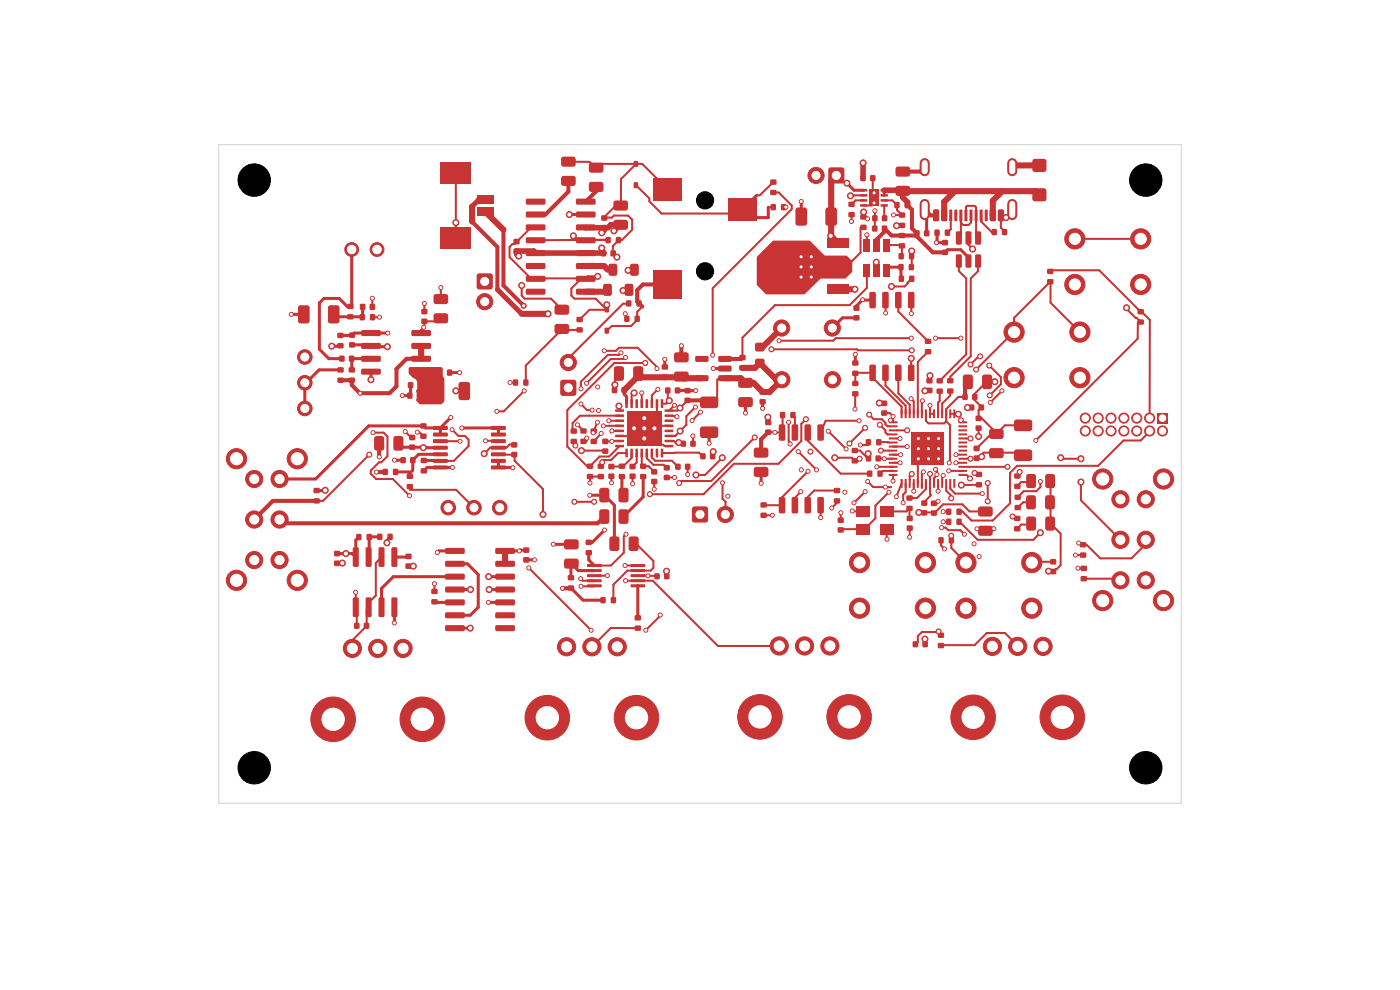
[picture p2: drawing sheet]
<svg xmlns="http://www.w3.org/2000/svg" width="297mm" height="210mm" viewBox="0 0 297 210" stroke-linecap="round" stroke-linejoin="round" font-family="sans-serif">
<g fill="#c83434">
<path d="M192.9 58.5h1v1.2h-1z"/>
<path d="M190.7 58.5h1v1.2h-1z"/>
<path d="M200.5 48.8h1v1.2h-1z"/>
<path d="M198.3 48.8h1v1.2h-1z"/>
<path d="M123.2 93.1h1.2v1h-1.2z"/>
<path d="M123.2 90.9h1.2v1h-1.2z"/>
<path d="M163.5 38.1h1.2v1h-1.2z"/>
<path d="M163.5 40.3h1.2v1h-1.2z"/>
<path d="M221.9 105.2l.3-.2h1.1l.5 .4v2.1l-.3 .5-1.3 .1-.5-.4v-2.1z"/>
<path d="M217.8 105.2l.4-.2h1l.5 .4 .1 2.1-.4 .5-1.2 .1-.5-.4v-2.1z"/>
<path d="M154.5 42.1h6v4.7h-6z"/>
<path d="M138.6 37.8h6v4.7h-6z"/>
<path d="M138.6 57.3h6v6.1h-6z"/>
<path d="M143.3 98.4h1v1.2h-1z"/>
<path d="M145.4 98.4h1v1.2h-1z"/>
<path d="M177.8 111.9h1.1v1h-1.1z"/>
<path d="M177.8 109.8h1.1v1.1h-1.1z"/>
</g>
<g fill="#c83434" stroke="#c83434" stroke-width=".21">
<circle cx="106" cy="107.7" r="1.55"/>
<circle cx="100.6" cy="107.7" r="1.55"/>
<circle cx="95.1" cy="107.7" r="1.55"/>
</g>
<g fill="#c83434">
<path d="M145.3 82.4h1.1v1h-1.1z"/>
<path d="M145.3 84.4h1.1v1h-1.1z"/>
</g>
<g fill="#c83434" stroke="#c83434" stroke-width=".21">
<circle cx="204.9" cy="119.3" r="2.15"/>
<circle cx="218.9" cy="119.3" r="2.15"/>
<circle cx="204.9" cy="129" r="2.15"/>
<circle cx="218.9" cy="129" r="2.15"/>
</g>
<g fill="#c83434">
<path d="M211.8 44.5l.9-.1 .3 .2v2l-.2 .3h-.8l-.3-.2z"/>
<path d="M210.1 44.5l.8-.1 .3 .2 .1 2-.2 .3h-.8l-.3-.2z"/>
<path d="M207.9 44.5l.4-.1 .2 .2v2.2l-.2 .1h-.4l-.1-.1z"/>
<path d="M205.7 44.5l.5-.1 .1 .2v2.2l-.1 .1h-.4l-.1-.1z"/>
<path d="M204.6 44.5l.5-.1 .1 .2v2.2l-.1 .1h-.4l-.1-.1z"/>
<path d="M202.5 44.5l.4-.1 .2 .2v2.2l-.2 .1h-.4l-.1-.1z"/>
<path d="M199.7 44.5l.9-.1 .3 .2v2l-.2 .3h-.7l-.3-.2z"/>
<path d="M198 44.5l.9-.1 .3 .2v2l-.2 .3h-.7l-.3-.2z"/>
<path d="M201.4 44.5l.5-.1 .1 .2v2.2l-.1 .1h-.4l-.1-.1z"/>
<path d="M203.6 44.5l.4-.1 .2 .2v2.2l-.2 .1h-.4l-.1-.1z"/>
<path d="M206.8 44.5l.4-.1 .2 .2v2.2l-.2 .1h-.4l-.1-.1z"/>
<path d="M208.9 44.5l.5-.1 .1 .2v2.2l-.1 .1h-.4l-.1-.1z"/>
</g>
<path d="M196.2 34.6v1.7M214.7 34.6v1.7M196.2 43.3v2.3M214.7 43.3v2.3" fill="none" stroke="#c83434" stroke-width="2.1"/>
<g fill="#c83434">
<path d="M85 97h1v1.2h-1z"/>
<path d="M87.1 97h1v1.2h-1z"/>
<path d="M180.1 42.8h1.2v1h-1.2z"/>
<path d="M180.1 45h1.2v1h-1.2z"/>
<path d="M187 87.1h1.2v1h-1.2z"/>
<path d="M187 85h1.2v1.1h-1.2z"/>
<path d="M245.5 87.6h2.2v2.2h-2.2z"/>
</g>
<g fill="#c83434" stroke="#c83434" stroke-width=".21">
<circle cx="246.6" cy="91.4" r="1.07"/>
<circle cx="243.9" cy="88.7" r="1.07"/>
<circle cx="243.9" cy="91.4" r="1.07"/>
<circle cx="241.2" cy="88.7" r="1.07"/>
<circle cx="241.2" cy="91.4" r="1.07"/>
<circle cx="238.4" cy="88.7" r="1.07"/>
<circle cx="238.4" cy="91.4" r="1.07"/>
<circle cx="235.7" cy="88.7" r="1.07"/>
<circle cx="235.7" cy="91.4" r="1.07"/>
<circle cx="233" cy="88.7" r="1.07"/>
<circle cx="233" cy="91.4" r="1.07"/>
<circle cx="230.2" cy="88.7" r="1.07"/>
<circle cx="230.2" cy="91.4" r="1.07"/>
</g>
<g fill="#c83434">
<path d="M207.1 100.1h1.2v1h-1.2z"/>
<path d="M207.1 102.3h1.2v1h-1.2z"/>
<path d="M91.1 81.2l.4-.2h1.4l.5 .4v3l-.3 .4-1.6 .1-.5-.3-.1-3z"/>
<path d="M97.4 81.2l.4-.2h1.4l.5 .4v3l-.3 .4-1.6 .1-.5-.3v-3z"/>
<path d="M94.9 78.4h1v1.2h-1z"/>
<path d="M92.7 78.4h1v1.2h-1z"/>
<path d="M125.4 93.1h1.2v1h-1.2z"/>
<path d="M125.4 90.9h1.2v1h-1.2z"/>
<path d="M198.8 82.5h1.2v1h-1.2z"/>
<path d="M198.8 80.3h1.2v1h-1.2z"/>
<path d="M122.3 61.3h3.9l.2 .3-.1 .7-.3 .2h-3.6l-.2-.3z"/>
<path d="M122.3 58.6l3.9-.1 .2 .3-.1 .8-.3 .2h-3.6l-.2-.3z"/>
<path d="M122.3 55.9l3.9-.1 .2 .3-.1 .8-.3 .2-3.6-.1-.2-.3z"/>
<path d="M122.3 53.1h3.9l.2 .3-.1 .7-.3 .2h-3.6l-.2-.3z"/>
<path d="M122.3 50.4l3.9-.1 .2 .3-.1 .8-.3 .2h-3.6l-.2-.3z"/>
<path d="M122.3 47.7l3.9-.1 .2 .3-.1 .8-.3 .2h-3.6l-.2-.3z"/>
<path d="M122.3 45l3.9-.1 .2 .3-.1 .7-.3 .2h-3.6l-.2-.3z"/>
<path d="M122.3 42.2h3.9l.2 .3-.1 .7-.3 .2h-3.6l-.2-.3z"/>
<path d="M111.6 42.2h3.9l.2 .3v.7l-.3 .2h-3.7l-.2-.3z"/>
<path d="M111.6 45l3.9-.1 .2 .3v.7l-.3 .2h-3.7l-.2-.3z"/>
<path d="M111.6 47.7l3.9-.1 .2 .3v.8l-.3 .2h-3.7l-.2-.3z"/>
<path d="M111.6 50.4l3.9-.1 .2 .3v.8l-.3 .2h-3.7l-.2-.3z"/>
<path d="M111.6 53.1h3.9l.2 .3v.7l-.3 .2h-3.7l-.2-.3z"/>
<path d="M111.6 55.9l3.9-.1 .2 .3v.8l-.3 .2-3.7-.1-.2-.3z"/>
<path d="M111.6 58.6l3.9-.1 .2 .3v.8l-.3 .2h-3.7l-.2-.3z"/>
<path d="M111.6 61.3h3.9l.2 .3v.7l-.3 .2h-3.7l-.2-.3z"/>
<path d="M204.2 83.6h1v1.2h-1z"/>
<path d="M206.3 83.6h1v1.2h-1z"/>
<path d="M210.4 48.6h1v1.2h-1z"/>
<path d="M212.6 48.6h1v1.2h-1z"/>
<path d="M127.6 47.8h1.2v1h-1.2z"/>
<path d="M127.6 45.7h1.2v1.1h-1.2z"/>
<path d="M181.8 111.1h2.8v2.3h-2.8z"/>
<path d="M186.7 111.1h2.8v2.3h-2.8z"/>
<path d="M186.7 107.4h2.8v2.2h-2.8z"/>
<path d="M181.8 107.4h2.8v2.2h-2.8z"/>
<path d="M190.6 56.1h1v1.2h-1z"/>
<path d="M192.8 56.1h1v1.2h-1z"/>
<path d="M129.2 56.1l1.3-.2 .4 .3 .1 1.8-.3 .5h-1.2l-.4-.3v-1.8z"/>
<path d="M133.8 56.1l1.2-.2 .5 .3v1.8l-.3 .5h-1.1l-.4-.3-.1-1.8z"/>
<path d="M111.1 116.2h1.1v1h-1.1z"/>
<path d="M111.1 118.2h1.1v1.1h-1.1z"/>
<path d="M91.9 90.4h3l.1 .7-.2 .1h-2.8l-.2-.2z"/>
<path d="M91.9 91.8h3l.1 .7-.2 .1h-2.8l-.2-.2z"/>
<path d="M91.9 93.2h3l.1 .7-.2 .1h-2.8l-.2-.2z"/>
<path d="M91.9 94.6h3l.1 .7-.2 .1h-2.8l-.2-.2z"/>
<path d="M91.9 96h3l.1 .7-.2 .1h-2.8l-.2-.2z"/>
<path d="M91.9 97.4h3l.1 .7-.2 .1h-2.8l-.2-.2z"/>
<path d="M91.9 98.8h3l.1 .7-.2 .1h-2.8l-.2-.2z"/>
<path d="M104.2 98.8h3l.1 .7-.2 .1h-2.8l-.1-.2z"/>
<path d="M104.2 97.4h3l.1 .7-.2 .1h-2.8l-.1-.2z"/>
<path d="M104.2 96h3l.1 .7-.2 .1h-2.8l-.1-.2z"/>
<path d="M104.2 94.6h3l.1 .7-.2 .1h-2.8l-.1-.2z"/>
<path d="M104.2 93.2h3l.1 .7-.2 .1h-2.8l-.1-.2z"/>
<path d="M104.2 91.8h3l.1 .7-.2 .1h-2.8l-.1-.2z"/>
<path d="M104.2 90.4h3l.1 .7-.2 .1h-2.8l-.1-.2z"/>
<path d="M148.6 96.2h1v1.2h-1z"/>
<path d="M150.7 96.2h1v1.2h-1z"/>
<path d="M221.9 100.7l.4-.2h1l.5 .4v2.1l-.3 .5h-1.2l-.5-.3-.1-2.1z"/>
<path d="M217.9 100.7l.3-.2h1.1l.5 .4v2.1l-.3 .5h-1.3l-.5-.3v-2.1z"/>
</g>
<g fill="#c83434" stroke="#c83434" stroke-width=".21">
<circle cx="165.3" cy="137" r="1.93"/>
<circle cx="170.7" cy="137" r="1.93"/>
<circle cx="176.1" cy="137" r="1.93"/>
<circle cx="180.1" cy="152.1" r="4.7"/>
<circle cx="161.2" cy="152.1" r="4.7"/>
</g>
<g fill="#c83434">
<path d="M127.5 53.2h1v1.1h-1z"/>
<path d="M129.6 53.2h1v1.1h-1z"/>
<path d="M190.8 45.1h1.2v1h-1.2z"/>
<path d="M190.8 47.3h1.2v1h-1.2z"/>
<path d="M86.6 81.1h1v1.2h-1z"/>
<path d="M88.6 81.1h1.1v1.2h-1.1z"/>
<path d="M241.4 65.6h1.2v1h-1.2z"/>
<path d="M241.4 67.8h1.2v1h-1.2z"/>
<path d="M221.9 109.7l.4-.1h1l.5 .3v2.1l-.3 .5-1.2 .1-.5-.4-.1-2.1z"/>
<path d="M217.9 109.7l.3-.1h1.1l.5 .3v2.1l-.3 .5-1.3 .1-.5-.4v-2.1z"/>
<path d="M196.3 71.9h1.2v1h-1.2z"/>
<path d="M196.3 74.1h1.2v1h-1.2z"/>
<path d="M215.2 109.5h1.2v1h-1.2z"/>
<path d="M215.2 111.7h1.2v1h-1.2z"/>
<path d="M74.1 72.6h1.2v1.1h-1.2z"/>
<path d="M74.1 70.6h1.2v1h-1.2z"/>
<path d="M71.6 78h1.2v1h-1.2z"/>
<path d="M71.6 80.2h1.2v.9h-1.2z"/>
<path d="M206.9 49.2l.9-.1 .3 .2v2.3l-.2 .3h-.7l-.3-.2z"/>
<path d="M204.9 49.2l.9-.1 .3 .2v2.3l-.2 .3h-.8l-.3-.2z"/>
<path d="M202.9 49.2l.8-.1 .3 .2 .1 2.3-.2 .3h-.8l-.3-.2z"/>
<path d="M202.9 54l.8-.1 .3 .2 .1 2.4-.2 .3h-.8l-.3-.2z"/>
<path d="M204.9 54l.9-.1 .3 .2v2.4l-.2 .3h-.8l-.3-.2z"/>
<path d="M206.9 54l.9-.1 .3 .2v2.4l-.2 .3h-.7l-.3-.2z"/>
<path d="M175.9 35.7l.3-.2h2.4l.4 .2 .1 .3v2.4l-.1 .4-.4 .1h-2.4l-.3-.1-.2-.4v-2.4z"/>
</g>
<circle cx="173.1" cy="37.2" r="1.72" fill="#c83434" stroke="#c83434" stroke-width=".21"/>
<g fill="#c83434">
<path d="M86.1 119.6h1.1v1h-1.1z"/>
<path d="M86.1 117.5h1.1v1h-1.1z"/>
<path d="M134.7 130.6h1.2v.9h-1.2z"/>
<path d="M134.7 132.8h1.2v.9h-1.2z"/>
<path d="M128.3 65.1h.8v1.1h-.8z"/>
<path d="M128.3 69.6h.8v1.1h-.8z"/>
<path d="M187.1 45.7h1.1v1.2h-1.1z"/>
<path d="M185.1 45.7h1v1.2h-1z"/>
<path d="M207.6 111.7l.4-.2 2.3 .1 .3 .5v1.2l-.5 .4-2.3-.1-.3-.5v-1z"/>
<path d="M207.6 107.6l.4-.2 2.3 .1 .3 .5v1.3l-.5 .3-2.3-.1-.3-.5v-1z"/>
<path d="M66.6 103.6h1.2v1h-1.2z"/>
<path d="M66.6 105.8h1.2v.9h-1.2z"/>
<path d="M143.2 82.2h1v1.2h-1z"/>
<path d="M141.2 82.2h1v1.2h-1z"/>
<path d="M180.8 76.5h1.3v1h-1.3z"/>
<path d="M180.8 78.7h1.3v1h-1.3z"/>
<path d="M130.3 46.8l.4-.2 2.2 .1 .3 .4v1.3l-.5 .4-2.3-.1-.3-.5v-1.1z"/>
<path d="M130.3 42.7l.4-.2 2.2 .1 .3 .5v1.2l-.5 .4-2.3-.1-.3-.5v-1z"/>
<path d="M101.3 58.1l.3-.1h2.4l.4 .1 .1 .4v2.4l-.1 .4-.4 .1h-2.4l-.3-.1-.2-.4v-2.4z"/>
</g>
<circle cx="102.8" cy="64" r="1.72" fill="#c83434" stroke="#c83434" stroke-width=".21"/>
<g fill="#c83434">
<path d="M201 80.3h1.2v1h-1.2z"/>
<path d="M201 82.5h1.2v.9h-1.2z"/>
<path d="M148.7 84.3l.3-.2 3 .1 .4 .5-.1 1.6-.5 .3-3-.1-.3-.5v-1.3z"/>
<path d="M148.7 90.6l.3-.1h3l.4 .5-.1 1.6-.5 .3h-3l-.3-.5v-1.4z"/>
<path d="M138.2 99.6h1.2v1h-1.2z"/>
<path d="M138.2 101.6h1.2v1.1h-1.2z"/>
<path d="M109 52.8h1.2v1h-1.2z"/>
<path d="M109 50.7h1.2v1.1h-1.2z"/>
<path d="M120.5 124.2h1.2v1h-1.2z"/>
<path d="M120.5 122h1.2v1h-1.2z"/>
<path d="M86.3 102.7h1.2v1h-1.2z"/>
<path d="M86.3 100.5h1.2v1h-1.2z"/>
<path d="M180.7 97.3h1.2v1h-1.2z"/>
<path d="M180.7 95.1h1.2v1h-1.2z"/>
<path d="M192.4 109.5h1.2v1h-1.2z"/>
<path d="M192.4 111.5h1.2v1h-1.2z"/>
<path d="M108.9 80.5h1v1.3h-1z"/>
<path d="M111.1 80.5h1v1.3h-1z"/>
<path d="M81.2 99.5h1v1.2h-1z"/>
<path d="M83.4 99.5h1v1.2h-1z"/>
<path d="M121.1 93.1h1.2v1h-1.2z"/>
<path d="M121.1 90.9h1.2v1h-1.2z"/>
</g>
<g fill="#c83434" stroke="#c83434" stroke-width=".21">
<circle cx="182.4" cy="119.3" r="2.15"/>
<circle cx="196.3" cy="119.3" r="2.15"/>
<circle cx="182.4" cy="129" r="2.15"/>
<circle cx="196.3" cy="129" r="2.15"/>
</g>
<g fill="#c83434">
<path d="M119.8 114.6l.4-.2h2.2l.4 .5-.1 1.3-.5 .3h-2.2l-.4-.5v-1.1z"/>
<path d="M119.8 118.6l.4-.1h2.2l.4 .5-.1 1.3-.5 .3h-2.2l-.4-.5v-1.1z"/>
</g>
<g fill="#c83434" stroke="#c83434" stroke-width=".21">
<circle cx="64.7" cy="75.7" r="1.55"/>
<circle cx="64.7" cy="81.2" r="1.55"/>
<circle cx="64.7" cy="86.7" r="1.55"/>
<circle cx="165.9" cy="80.5" r="1.72"/>
<circle cx="176.6" cy="80.5" r="1.72"/>
</g>
<g fill="#c83434">
<path d="M194 48.9h1v1.2h-1z"/>
<path d="M196.1 48.9h1v1.2h-1z"/>
<path d="M163.5 43.3h1v1.2h-1z"/>
<path d="M165.7 43.3h1v1.2h-1z"/>
<path d="M222.2 57.1h1.2v1h-1.2z"/>
<path d="M222.2 59.3h1.2v1h-1.2z"/>
</g>
<g fill="#c83434" stroke="#c83434" stroke-width=".21">
<circle cx="233.9" cy="127.4" r="2.15"/>
<circle cx="246.8" cy="127.4" r="2.15"/>
<circle cx="233.9" cy="101.6" r="2.15"/>
<circle cx="246.8" cy="101.6" r="2.15"/>
<circle cx="237.7" cy="123.1" r="1.83"/>
<circle cx="237.7" cy="114.5" r="1.83"/>
<circle cx="237.7" cy="105.9" r="1.83"/>
<circle cx="243.1" cy="123.1" r="1.83"/>
<circle cx="243.1" cy="114.5" r="1.83"/>
<circle cx="243.1" cy="105.9" r="1.83"/>
</g>
<g fill="#c83434">
<path d="M182.6 47.7h1.2v1h-1.2z"/>
<path d="M182.6 45.5h1.2v1h-1.2z"/>
<path d="M182.6 37.2h1v1.2h-1z"/>
<path d="M184.6 37.2h1.1v1.2h-1.1z"/>
<path d="M199.9 53h1.1v1h-1.1z"/>
<path d="M199.9 51h1.1v1h-1.1z"/>
<path d="M133.6 98.5h1.2v1h-1.2z"/>
<path d="M133.6 100.5h1.2v1h-1.2z"/>
<path d="M119.2 37.5l.4-.2h2.2l.3 .5v1.3l-.5 .4-2.2-.1-.4-.5v-1.1z"/>
<path d="M119.2 33.4l.4-.2 2.2 .1 .3 .5v1.2l-.5 .4-2.2-.1-.4-.5v-1z"/>
<path d="M134.5 77.8l.4-.1h1l.5 .3 .1 2.3-.4 .5h-1.2l-.5-.3-.1-2.3z"/>
<path d="M130.4 77.8l.4-.1h1l.5 .3 .1 2.3-.4 .5h-1.2l-.5-.3-.1-2.3z"/>
</g>
<g fill="#c83434" stroke="#c83434" stroke-width=".21">
<circle cx="228" cy="50.7" r="2.15"/>
<circle cx="242" cy="50.7" r="2.15"/>
<circle cx="228" cy="60.3" r="2.15"/>
<circle cx="242" cy="60.3" r="2.15"/>
</g>
<g fill="#c83434">
<path d="M177 105.8h1.2v.9h-1.2z"/>
<path d="M177 103.6h1.2v1h-1.2z"/>
<path d="M162.4 91.2h1.1v1h-1.1z"/>
<path d="M162.4 89.1h1.1v1h-1.1z"/>
<path d="M192.3 107.3h1.3v1h-1.3z"/>
<path d="M192.3 105.2h1.3v.9h-1.3z"/>
<path d="M140.9 121.7h1.1v1.1h-1.1z"/>
<path d="M138.9 121.7h1v1.1h-1z"/>
<path d="M124.6 119.7l2.9-.1 .1 .1v.4l-.1 .2h-2.8l-.2-.2z"/>
<path d="M124.6 120.8l2.9-.1 .1 .1v.4l-.1 .2h-2.8l-.2-.2z"/>
<path d="M124.6 121.8h2.9l.1 .1v.4l-.1 .1h-2.8l-.2-.1z"/>
<path d="M124.6 122.9h2.9l.1 .1v.3l-.1 .2h-2.8l-.2-.2z"/>
<path d="M124.6 124l2.9-.1 .1 .1v.4l-.1 .2h-2.8l-.2-.2z"/>
<path d="M133.8 124l2.9-.1 .2 .1v.4l-.2 .2h-2.8l-.1-.2z"/>
<path d="M133.8 122.9h2.9l.2 .1v.3l-.2 .2h-2.8l-.1-.2z"/>
<path d="M133.8 121.8h2.9l.2 .1v.4l-.2 .1h-2.8l-.1-.1z"/>
<path d="M133.8 120.8l2.9-.1 .2 .1v.4l-.2 .2h-2.8l-.1-.2z"/>
<path d="M133.8 119.7l2.9-.1 .2 .1v.4l-.2 .2h-2.8l-.1-.2z"/>
<path d="M126.9 100.6h1.2v1h-1.2z"/>
<path d="M126.9 98.4h1.2v1h-1.2z"/>
<path d="M156.8 80.3l.3-.2 2.3 .1 .3 .5v1.3l-.5 .3-2.3-.1-.3-.4v-1.1z"/>
<path d="M156.8 84.4l.3-.2 2.3 .1 .3 .5v1.2l-.5 .4-2.3-.1-.3-.5v-1z"/>
<path d="M135.8 100.6h1.2v1h-1.2z"/>
<path d="M135.8 98.4h1.2v1h-1.2z"/>
<path d="M146.9 107.6l.4-.2h2.4l.4 .2 .1 .3v2.4l-.1 .4-.4 .2h-2.4l-.4-.2-.1-.4v-2.4z"/>
</g>
<circle cx="153.9" cy="109.1" r="1.72" fill="#c83434" stroke="#c83434" stroke-width=".21"/>
<g fill="#c83434">
<path d="M78.5 66.7h1v1.2h-1z"/>
<path d="M76.3 66.7h1v1.2h-1z"/>
<path d="M124.6 100.6h1.2v1h-1.2z"/>
<path d="M124.6 98.4h1.2v1h-1.2z"/>
<path d="M181.1 64.8h1.2v1.1h-1.2z"/>
<path d="M181.1 66.9h1.2v1h-1.2z"/>
<path d="M143.1 74.9l.4-.2 2.3 .1 .3 .5v1.2l-.5 .4-2.3-.1-.3-.5v-1z"/>
<path d="M143.1 79l.4-.2h2.3l.3 .5v1.3l-.5 .4-2.3-.1-.3-.5v-1.1z"/>
<path d="M92.1 66.6l.4-.2 2.2 .1 .4 .5-.1 1.3-.5 .3h-2.2l-.3-.5v-1.1z"/>
<path d="M92.1 62.5l.4-.1h2.2l.4 .5-.1 1.3-.5 .3h-2.2l-.3-.5v-1.1z"/>
<path d="M195.5 106.2h1.2v1h-1.2z"/>
<path d="M195.5 108.3h1.2v1h-1.2z"/>
<path d="M128.1 60.3l1.2-.1 .5 .3v1.8l-.3 .4-1.1 .1-.4-.3-.1-1.8z"/>
<path d="M132.6 60.3l1.3-.1 .4 .3 .1 1.8-.3 .4-1.1 .1-.5-.3v-1.8z"/>
<path d="M135.1 63.8h1v1.2h-1z"/>
<path d="M132.9 63.8h1v1.2h-1z"/>
<path d="M175.2 44.2l.4-.2h1.4l.5 .3 .1 3-.4 .5-1.6 .1-.5-.4v-3z"/>
<path d="M168.9 44.2l.4-.2h1.4l.5 .3v3l-.3 .5-1.6 .1-.5-.4-.1-3z"/>
<path d="M196.6 82.3h1.2v1h-1.2z"/>
<path d="M196.6 80.2h1.2v1.1h-1.2z"/>
<path d="M124.3 116.7h1.2v1h-1.2z"/>
<path d="M124.3 114.5h1.2v1h-1.2z"/>
<path d="M69.7 64.9l.4-.2h1.4l.5 .4v3l-.3 .5h-1.6l-.5-.3v-3z"/>
<path d="M63.4 64.9l.4-.2h1.4l.4 .4 .1 3-.3 .5h-1.6l-.5-.3-.1-3z"/>
<path d="M70.9 119h1.2v1h-1.2z"/>
<path d="M70.9 116.9h1.2v1h-1.2z"/>
<path d="M152.5 79.7l2.5-.1 .2 .3v.8l-.3 .2-2.3-.1-.2-.3z"/>
<path d="M152.5 77.6h2.5l.2 .3v.7l-.3 .2h-2.3l-.2-.3z"/>
<path d="M152.5 75.6l2.5-.1 .2 .3v.8l-.3 .2h-2.3l-.2-.3z"/>
<path d="M147.6 75.6l2.5-.1 .2 .3v.8l-.3 .2h-2.3l-.2-.3z"/>
<path d="M147.6 79.7l2.5-.1 .2 .3v.8l-.3 .2-2.3-.1-.2-.3z"/>
<path d="M180.8 83h1.3v1h-1.3z"/>
<path d="M180.8 80.8h1.3v1h-1.3z"/>
<path d="M183.3 56h1.2v2.7h-1.2z"/>
<path d="M185.3 56h1.3v2.7h-1.3z"/>
<path d="M187.3 56h1.3v2.7h-1.3z"/>
<path d="M187.3 50.6h1.3v2.7h-1.3z"/>
<path d="M185.3 50.6h1.3v2.7h-1.3z"/>
<path d="M183.3 50.6h1.2v2.7h-1.2z"/>
<path d="M117.8 68.9l.4-.2h2.2l.3 .5v1.3l-.5 .4-2.2-.1-.4-.5v-1.1z"/>
<path d="M117.8 64.8l.4-.2 2.2 .1 .3 .5v1.2l-.5 .4-2.2-.1-.4-.5v-1z"/>
<path d="M203 110.1h1v1.2h-1z"/>
<path d="M200.8 110.1h1v1.2h-1z"/>
<path d="M122.4 69.5h1.2v1h-1.2z"/>
<path d="M122.4 67.3h1.2v1h-1.2z"/>
</g>
<g fill="#c83434" stroke="#c83434" stroke-width=".21">
<circle cx="215.1" cy="70.4" r="2.15"/>
<circle cx="229.1" cy="70.4" r="2.15"/>
<circle cx="215.1" cy="80.1" r="2.15"/>
<circle cx="229.1" cy="80.1" r="2.15"/>
</g>
<g fill="#c83434">
<path d="M207 90.3h1.2v1h-1.2z"/>
<path d="M207 88.2h1.2v1.1h-1.2z"/>
<path d="M89.2 89.9h1.2v.9h-1.2z"/>
<path d="M89.2 92h1.2v1h-1.2z"/>
<path d="M193.7 136.1h1v1.1h-1z"/>
<path d="M195.7 136.1h1.1v1.1h-1.1z"/>
<path d="M199.1 114h1v1.2h-1z"/>
<path d="M201.3 114h1v1.2h-1z"/>
<path d="M205.6 85.9h1v1.1h-1z"/>
<path d="M207.7 85.9h1v1.1h-1z"/>
<path d="M89.4 67.7h1.2v1h-1.2z"/>
<path d="M89.4 65.6h1.2v1h-1.2z"/>
<path d="M204.4 79.6l.4-.2h1.1l.5 .4v2.2l-.3 .5-1.3 .1-.5-.4v-2.2z"/>
<path d="M208.5 79.6l.4-.2h1l.5 .4 .1 2.2-.3 .5-1.3 .1-.5-.4-.1-2.2z"/>
<path d="M119 80.7l.4-.2h2.3l.4 .2 .2 .4v2.3l-.2 .4-.4 .2h-2.3l-.4-.2-.2-.4v-2.3z"/>
</g>
<circle cx="120.6" cy="76.9" r="1.72" fill="#c83434" stroke="#c83434" stroke-width=".21"/>
<g fill="#c83434">
<path d="M134.7 67h1v1.2h-1z"/>
<path d="M132.5 67h1v1.2h-1z"/>
<path d="M210 95.2l.3-.1h2.3l.3 .5v1.3l-.5 .3h-2.3l-.3-.5v-1.1z"/>
<path d="M210 91.1l.3-.1h2.3l.3 .5v1.3l-.5 .3h-2.3l-.3-.5v-1.1z"/>
<path d="M129.1 98.5h1.2v1h-1.2z"/>
<path d="M129.1 100.5h1.2v1h-1.2z"/>
<path d="M74 78h1.2v1h-1.2z"/>
<path d="M74 80.2h1.2v.9h-1.2z"/>
<path d="M156.9 77.5h1.2v1h-1.2z"/>
<path d="M156.9 75.3h1.2v1h-1.2z"/>
<path d="M190.7 53.7h1v1.2h-1z"/>
<path d="M192.9 53.7h1v1.2h-1z"/>
<path d="M161.2 82.6h1.2v1.1h-1.2z"/>
<path d="M161.2 84.7h1.2v1h-1.2z"/>
</g>
<g fill="#c83434" stroke="#c83434" stroke-width=".21">
<circle cx="210.5" cy="137.1" r="1.93"/>
<circle cx="215.9" cy="137.1" r="1.93"/>
<circle cx="221.3" cy="137.1" r="1.93"/>
<circle cx="225.4" cy="152.2" r="4.7"/>
<circle cx="206.4" cy="152.2" r="4.7"/>
</g>
<g fill="#c83434">
<path d="M219.2 40.1l.3-.2h2l.3 .2 .2 .4v1.7l-.2 .4-.3 .1h-2l-.3-.1-.2-.4v-1.7z"/>
<path d="M219.2 33.8l.3-.1h2l.3 .1 .2 .4v1.7l-.2 .4-.3 .2h-2l-.3-.2-.2-.4v-1.7z"/>
<path d="M215.3 95.5l.3-.2 3 .1 .4 .5-.1 1.6-.5 .3h-3l-.3-.5v-1.4z"/>
<path d="M215.3 89.2l.3-.2h3l.4 .5-.1 1.6-.5 .4-3-.1-.3-.5v-1.4z"/>
<path d="M130.5 86.9l1.8-.1 .1 .5-1.8 .1z"/>
<path d="M130.5 87.9h1.8l.1 .5h-1.8z"/>
<path d="M130.5 89h1.8l.1 .4-1.8 .1z"/>
<path d="M130.5 90.1h1.8l.1 .4-1.8 .1z"/>
<path d="M130.5 91.2l1.8-.1 .1 .5-1.8 .1z"/>
<path d="M130.5 92.2h1.8l.1 .5h-1.8z"/>
<path d="M130.5 93.3h1.8l.1 .4-1.8 .1z"/>
<path d="M130.5 94.4h1.8l.1 .4-1.8 .1z"/>
<path d="M132.7 95.2h.5l-.1 1.8h-.4z"/>
<path d="M133.8 95.2h.5l-.1 1.8h-.5z"/>
<path d="M134.8 95.2h.5v1.8h-.5z"/>
<path d="M135.9 95.2h.5l-.1 1.8h-.4z"/>
<path d="M137 95.2h.5l-.1 1.8h-.4z"/>
<path d="M138.1 95.2h.5l-.1 1.8h-.5z"/>
<path d="M139.1 95.2h.5v1.8h-.5z"/>
<path d="M140.2 95.2h.5l-.1 1.8h-.4z"/>
<path d="M141 94.4h1.8v.4l-1.7 .1z"/>
<path d="M141 93.3h1.8v.4l-1.7 .1z"/>
<path d="M141 92.2h1.8v.5h-1.7z"/>
<path d="M141 91.2l1.8-.1v.5l-1.7 .1z"/>
<path d="M141 90.1h1.8v.4l-1.7 .1z"/>
<path d="M141 89h1.8v.4l-1.7 .1z"/>
<path d="M141 87.9h1.8v.5h-1.7z"/>
<path d="M141 86.9l1.8-.1v.5l-1.7 .1z"/>
<path d="M140.2 84.7l.5 .1-.1 1.8-.4-.1z"/>
<path d="M139.1 84.7l.5 .1v1.8l-.5-.1z"/>
<path d="M138.1 84.7l.5 .1-.1 1.8-.5-.1z"/>
<path d="M137 84.7l.5 .1-.1 1.8-.4-.1z"/>
<path d="M135.9 84.7l.5 .1-.1 1.8-.4-.1z"/>
<path d="M134.8 84.7l.5 .1v1.8l-.5-.1z"/>
<path d="M133.8 84.7l.5 .1-.1 1.8-.5-.1z"/>
<path d="M132.7 84.7l.5 .1-.1 1.8-.4-.1z"/>
<path d="M133 87.2h7.4v7.4h-7.4z"/>
</g>
<g fill="#c83434" stroke="#c83434" stroke-width=".21">
<circle cx="120.2" cy="137.2" r="1.93"/>
<circle cx="125.6" cy="137.2" r="1.93"/>
<circle cx="130.9" cy="137.2" r="1.93"/>
<circle cx="135" cy="152.2" r="4.7"/>
<circle cx="116.1" cy="152.2" r="4.7"/>
</g>
<g fill="#c83434">
<path d="M229.2 117.3h1.2v.9h-1.2z"/>
<path d="M229.2 115.1h1.2v1h-1.2z"/>
<path d="M184.5 77.4l1-.1 .3 .2v3l-.2 .3h-.8l-.4-.2z"/>
<path d="M187.2 77.4l1-.1 .3 .2v3l-.2 .3h-.8l-.3-.2z"/>
<path d="M190 77.4l.9-.1 .3 .2 .1 3-.2 .3h-.9l-.3-.2z"/>
<path d="M192.7 77.4l1-.1 .3 .2v3l-.2 .3h-.8l-.4-.2z"/>
<path d="M192.7 62l1-.1 .3 .2v3l-.2 .3h-.8l-.4-.2z"/>
<path d="M190 62l.9-.1 .3 .2 .1 3-.2 .3h-.9l-.3-.2z"/>
<path d="M187.2 62l1-.1 .3 .2v3l-.2 .3h-.8l-.3-.2z"/>
<path d="M184.5 62l1-.1 .3 .2v3l-.2 .3h-.8l-.4-.2z"/>
<path d="M88.6 83.3h1v1.2h-1z"/>
<path d="M86.5 83.3h.9v1.2h-.9z"/>
<path d="M203 107.9h1v1.3h-1z"/>
<path d="M200.8 107.9h1v1.3h-1z"/>
<path d="M91.6 125h1.2v1h-1.2z"/>
<path d="M91.6 127.2h1.2v1h-1.2z"/>
<path d="M108.5 95.9h1.2v1h-1.2z"/>
<path d="M108.5 93.9h1.2v1h-1.2z"/>
<path d="M101.2 41.4h3.5v1.7h-3.5z"/>
<path d="M101.2 44.1h3.5v1.7h-3.5z"/>
<path d="M93.5 34.5h6.4v4.5h-6.4z"/>
<path d="M93.5 48.1h6.4v4.6h-6.4z"/>
<path d="M215.2 100.5h1.2v1h-1.2z"/>
<path d="M215.2 102.7h1.2v1h-1.2z"/>
<path d="M222.8 118.7h1.2v1h-1.2z"/>
<path d="M222.8 120.7h1.2v1h-1.2z"/>
<path d="M197.5 106.3h1.2v1h-1.2z"/>
<path d="M197.5 108.3h1.2v1h-1.2z"/>
<path d="M165.5 87.4h1v1.3h-1z"/>
<path d="M167.7 87.4h1v1.3h-1z"/>
<path d="M94.5 116.3l3.9-.1 .2 .3v.8l-.3 .2h-3.7l-.2-.3z"/>
<path d="M94.5 119h3.9l.2 .3v.7l-.3 .2h-3.7l-.2-.3z"/>
<path d="M94.5 121.8l3.9-.1 .2 .3v.8l-.3 .2-3.7-.1-.2-.2z"/>
<path d="M94.5 124.5l3.9-.1 .2 .3v.8l-.3 .2h-3.7l-.2-.3z"/>
<path d="M94.5 127.2h3.9l.2 .3v.7l-.3 .2h-3.7l-.2-.3z"/>
<path d="M94.5 130l3.9-.1 .2 .3v.8l-.3 .2-3.7-.1-.2-.3z"/>
<path d="M94.5 132.7l3.9-.1 .2 .3v.8l-.3 .2h-3.7l-.2-.3z"/>
<path d="M105.1 132.7l3.9-.1 .2 .3v.8l-.3 .2h-3.6l-.2-.3z"/>
<path d="M105.1 130l3.9-.1 .2 .3v.8l-.3 .2-3.6-.1-.2-.3z"/>
<path d="M105.1 127.2h3.9l.2 .3v.7l-.3 .2h-3.6l-.2-.3z"/>
<path d="M105.1 124.5l3.9-.1 .2 .3v.8l-.3 .2h-3.6l-.2-.3z"/>
<path d="M105.1 121.8l3.9-.1 .2 .3v.8l-.3 .2-3.6-.1-.2-.2z"/>
<path d="M105.1 119h3.9l.2 .3v.7l-.3 .2h-3.6l-.2-.3z"/>
<path d="M105.1 116.3l3.9-.1 .2 .3v.8l-.3 .2h-3.6l-.2-.3z"/>
<path d="M188.6 89.4h1.7l.1 .3-1.8 .1z"/>
<path d="M188.6 90.2h1.7l.1 .3-1.8 .1z"/>
<path d="M188.6 91.1h1.7l.1 .3-1.8 .1z"/>
<path d="M188.6 92l1.7-.1 .1 .4-1.8 .1z"/>
<path d="M188.6 92.8h1.7l.1 .3-1.8 .1z"/>
<path d="M188.6 93.7h1.7l.1 .3-1.8 .1z"/>
<path d="M188.6 94.5h1.7l.1 .3-1.8 .1z"/>
<path d="M188.6 95.4h1.7l.1 .3-1.8 .1z"/>
<path d="M188.6 96.3l1.7-.1 .1 .4-1.8 .1z"/>
<path d="M188.6 97.1h1.7l.1 .3-1.8 .1z"/>
<path d="M188.6 98h1.7l.1 .3-1.8 .1z"/>
<path d="M188.6 98.8h1.7l.1 .3-1.8 .1z"/>
<path d="M188.6 99.7h1.7l.1 .3-1.8 .1z"/>
<path d="M188.6 100.6l1.7-.1 .1 .4-1.8 .1z"/>
<path d="M191.1 101.6l.4 .1-.1 1.8-.3-.1z"/>
<path d="M191.9 101.6l.4 .1-.1 1.8-.3-.1z"/>
<path d="M192.8 101.6l.4 .1-.1 1.8-.3-.1z"/>
<path d="M193.7 101.6l.4 .1-.1 1.8-.4-.1z"/>
<path d="M194.5 101.6l.4 .1-.1 1.8-.3-.1z"/>
<path d="M195.4 101.6l.4 .1-.1 1.8-.3-.1z"/>
<path d="M196.2 101.6l.4 .1-.1 1.8-.3-.1z"/>
<path d="M197.1 101.6l.4 .1-.1 1.8-.3-.1z"/>
<path d="M198 101.6l.4 .1-.1 1.8-.4-.1z"/>
<path d="M198.8 101.6l.4 .1-.1 1.8-.3-.1z"/>
<path d="M199.7 101.6l.4 .1-.1 1.8-.3-.1z"/>
<path d="M200.5 101.6l.4 .1-.1 1.8-.3-.1z"/>
<path d="M201.4 101.6l.4 .1-.1 1.8-.3-.1z"/>
<path d="M202.3 101.6l.4 .1-.1 1.8-.4-.1z"/>
<path d="M203.3 100.6l1.8-.1 .1 .4-1.8 .1z"/>
<path d="M203.3 99.7h1.8l.1 .3-1.8 .1z"/>
<path d="M203.3 98.8h1.8l.1 .3-1.8 .1z"/>
<path d="M203.3 98h1.8l.1 .3-1.8 .1z"/>
<path d="M203.3 97.1h1.8l.1 .3-1.8 .1z"/>
<path d="M203.3 96.3l1.8-.1 .1 .4-1.8 .1z"/>
<path d="M203.3 95.4h1.8l.1 .3-1.8 .1z"/>
<path d="M203.3 94.5h1.8l.1 .3-1.8 .1z"/>
<path d="M203.3 93.7h1.8l.1 .3-1.8 .1z"/>
<path d="M203.3 92.8h1.8l.1 .3-1.8 .1z"/>
<path d="M203.3 92l1.8-.1 .1 .4-1.8 .1z"/>
<path d="M203.3 91.1h1.8l.1 .3-1.8 .1z"/>
<path d="M203.3 90.2h1.8l.1 .3-1.8 .1z"/>
<path d="M203.3 89.4h1.8l.1 .3-1.8 .1z"/>
<path d="M202.3 86.9h.4l-.1 1.8-.4-.1z"/>
<path d="M201.4 86.9h.4l-.1 1.8-.3-.1z"/>
<path d="M200.5 86.9h.4l-.1 1.8-.3-.1z"/>
<path d="M199.7 86.9h.4l-.1 1.8-.3-.1z"/>
<path d="M198.8 86.9h.4l-.1 1.8-.3-.1z"/>
<path d="M198 86.9h.4l-.1 1.8-.4-.1z"/>
<path d="M197.1 86.9h.4l-.1 1.8-.3-.1z"/>
<path d="M196.2 86.9h.4l-.1 1.8-.3-.1z"/>
<path d="M195.4 86.9h.4l-.1 1.8-.3-.1z"/>
<path d="M194.5 86.9h.4l-.1 1.8-.3-.1z"/>
<path d="M193.7 86.9h.4l-.1 1.8-.4-.1z"/>
<path d="M192.8 86.9h.4l-.1 1.8-.3-.1z"/>
<path d="M191.9 86.9h.4l-.1 1.8-.3-.1z"/>
<path d="M191.1 86.9h.4l-.1 1.8-.3-.1z"/>
<path d="M193.4 91.7h6.9v6.9h-6.9z"/>
<path d="M146.5 93.6h1v1.1h-1z"/>
<path d="M144.4 93.6h1.1v1.1h-1.1z"/>
<path d="M199 134.3h1.2v.9h-1.2z"/>
<path d="M199 136.4h1.2v1h-1.2z"/>
<path d="M192 42.9h1v1.2h-1z"/>
<path d="M189.8 42.9h1v1.2h-1z"/>
<path d="M127.8 95.2h1.2v1h-1.2z"/>
<path d="M127.8 93.1h1.2v1h-1.2z"/>
<path d="M76.4 64.5h1v1.2h-1z"/>
<path d="M78.5 64.5h1v1.2h-1z"/>
<path d="M128.5 50.3h1v1.2h-1z"/>
<path d="M130.7 50.3h1v1.2h-1z"/>
<path d="M74.9 126.8l.9-.1 .3 .2v3.7l-.2 .3h-.7l-.3-.2z"/>
<path d="M77.7 126.8l.8-.1 .3 .2v3.7l-.2 .3h-.7l-.3-.2z"/>
<path d="M80.4 126.8l.9-.1 .3 .2v3.7l-.2 .3h-.8l-.3-.2z"/>
<path d="M83.1 126.8l.9-.1 .3 .2v3.7l-.2 .3h-.8l-.3-.2z"/>
<path d="M83.1 116.2l.9-.1 .3 .2v3.6l-.2 .3-.8 .1-.3-.2z"/>
<path d="M80.4 116.2l.9-.1 .3 .2v3.6l-.2 .3-.8 .1-.3-.2z"/>
<path d="M77.7 116.2l.8-.1 .3 .2v3.6l-.2 .3-.7 .1-.3-.2z"/>
<path d="M74.9 116.2l.9-.1 .3 .2v3.6l-.2 .3-.7 .1-.3-.2z"/>
<path d="M89.3 97.2h1.2v1h-1.2z"/>
<path d="M89.3 99.4h1.2v1h-1.2z"/>
<path d="M73.7 66.7h1.2v1h-1.2z"/>
<path d="M73.7 64.5h1.2v1h-1.2z"/>
<path d="M185.8 96.7h1v1.1h-1z"/>
<path d="M183.7 96.7h1.1v1.1h-1.1z"/>
<path d="M160.1 95.1l.3-.2 2.3 .1 .3 .5v1.3l-.5 .3h-2.3l-.3-.5v-1.1z"/>
<path d="M160.1 99.2l.3-.2 2.3 .1 .3 .5v1.2l-.5 .4-2.3-.1-.3-.5v-1z"/>
<path d="M140.9 98.7h1.1v1h-1.1z"/>
<path d="M140.9 100.8h1.1v1h-1.1z"/>
<path d="M76.7 70.1l3.9-.1 .2 .3v.8l-.3 .2h-3.7l-.2-.3z"/>
<path d="M76.7 72.8h3.9l.2 .3v.7l-.3 .2h-3.7l-.2-.3z"/>
<path d="M76.7 75.6l3.9-.1 .2 .3v.8l-.3 .2-3.7-.1-.2-.3z"/>
<path d="M76.7 78.3l3.9-.1 .2 .3v.8l-.3 .2h-3.7l-.2-.3z"/>
<path d="M87.3 78.3l3.9-.1 .2 .3v.8l-.3 .2h-3.7l-.2-.3z"/>
<path d="M87.3 75.6l3.9-.1 .2 .3v.8l-.3 .2-3.7-.1-.2-.3z"/>
<path d="M87.3 72.8h3.9l.2 .3v.7l-.3 .2h-3.7l-.2-.3z"/>
<path d="M87.3 70.1l3.9-.1 .2 .3v.8l-.3 .2h-3.7l-.2-.3z"/>
<path d="M129.8 82.2h1.1v1.1h-1.1z"/>
<path d="M131.9 82.2h1v1.1h-1z"/>
</g>
<g fill="#c83434" stroke="#c83434" stroke-width=".21">
<circle cx="165.8" cy="69.6" r="1.72"/>
<circle cx="176.6" cy="69.6" r="1.72"/>
</g>
<g fill="#c83434">
<path d="M127.3 108.2l.4-.2h1l.5 .4 .1 2.2-.4 .5h-1.2l-.5-.3-.1-2.2z"/>
<path d="M131.4 108.2l.3-.2h1.1l.5 .4v2.2l-.3 .5h-1.3l-.5-.3v-2.2z"/>
<path d="M140.4 79.5h1.2v1h-1.2z"/>
<path d="M140.4 77.3h1.2v1h-1.2z"/>
<path d="M186.2 99.9h1v1.2h-1z"/>
<path d="M184 99.9h1v1.2h-1z"/>
<path d="M129.4 113.9l.4-.1h1.1l.5 .3v2.3l-.3 .5h-1.3l-.5-.3v-2.3z"/>
<path d="M133.5 113.9l.4-.1h1.1l.5 .3v2.3l-.3 .5h-1.3l-.5-.3-.1-2.3z"/>
<path d="M165.3 105.5l.9-.1 .4 .2v3l-.2 .3h-.8l-.4-.2z"/>
<path d="M168 105.5l1-.1 .3 .2v3l-.2 .3h-.8l-.3-.2z"/>
<path d="M170.8 105.5l.9-.1 .3 .2 .1 3-.3 .3h-.8l-.3-.2z"/>
<path d="M173.5 105.5l.9-.1 .4 .2v3l-.2 .3h-.9l-.3-.2z"/>
<path d="M173.5 90.1l.9-.1 .4 .2v2.9l-.2 .4h-.9l-.3-.2z"/>
<path d="M170.8 90.1l.9-.1 .3 .2 .1 2.9-.3 .4h-.8l-.3-.2z"/>
<path d="M168 90.1l1-.1 .3 .2v2.9l-.2 .4h-.8l-.3-.2z"/>
<path d="M165.3 90.1l.9-.1 .4 .2v2.9l-.2 .4h-.8l-.4-.2z"/>
<path d="M72 75.5h1v1.2h-1z"/>
<path d="M74.1 75.5h1v1.2h-1z"/>
<path d="M190.7 49.5h1.2v1h-1.2z"/>
<path d="M190.7 51.7h1.2v1h-1.2z"/>
</g>
<g fill="#c83434" stroke="#c83434" stroke-width=".21">
<circle cx="74.8" cy="137.5" r="1.93"/>
<circle cx="80.1" cy="137.5" r="1.93"/>
<circle cx="85.5" cy="137.5" r="1.93"/>
<circle cx="89.6" cy="152.6" r="4.7"/>
<circle cx="70.7" cy="152.6" r="4.7"/>
</g>
<g fill="#c83434">
<path d="M185.9 93.2h1v1.2h-1z"/>
<path d="M183.7 93.2h1v1.2h-1z"/>
<path d="M82.3 113.3h1v1.2h-1z"/>
<path d="M80.1 113.3h1v1.2h-1z"/>
<path d="M134.5 34.2h.8v1.1h-.8z"/>
<path d="M134.5 38.7h.8v1.2h-.8z"/>
<path d="M125.1 38.7l.4-.1h2.2l.3 .5v1.3l-.5 .3h-2.3l-.3-.5v-1.1z"/>
<path d="M125.1 34.6l.4-.1h2.2l.3 .5v1.3l-.5 .3h-2.3l-.3-.5v-1.1z"/>
<path d="M127.3 103.6l.4-.1h1l.5 .3 .1 2.2-.4 .5-1.2 .1-.5-.3-.1-2.3z"/>
<path d="M131.4 103.6l.3-.1h1.1l.5 .3v2.2l-.3 .5-1.3 .1-.5-.3v-2.3z"/>
<path d="M185.1 47.9h1v1.2h-1z"/>
<path d="M187.1 47.9h1.1v1.2h-1.1z"/>
<path d="M131.3 100.6h1.2v1h-1.2z"/>
<path d="M131.3 98.4h1.2v1h-1.2z"/>
<path d="M161.4 108.8h1.2v1h-1.2z"/>
<path d="M161.4 106.6h1.2v1h-1.2z"/>
<path d="M186.8 43.4l1.5-.1v.5h-1.4z"/>
<path d="M186.8 42.3h1.5v.4l-1.4 .1z"/>
<path d="M186.8 41.2h1.5v.4l-1.4 .1z"/>
<path d="M186.8 40.1h1.5v.4l-1.4 .1z"/>
<path d="M182.5 40.1h1.4l.1 .4-1.5 .1z"/>
<path d="M182.5 41.2h1.4l.1 .4-1.5 .1z"/>
<path d="M182.5 42.3h1.4l.1 .4-1.5 .1z"/>
<path d="M182.5 43.4l1.4-.1 .1 .5h-1.5z"/>
<path d="M184.4 40.3h2v3.4h-2z"/>
<path d="M75.6 113.3h1v1.2h-1z"/>
<path d="M77.8 113.3h1v1.2h-1z"/>
<path d="M86.9 94.4h1.1v1h-1.1z"/>
<path d="M86.9 92.3h1.1v1h-1.1z"/>
<path d="M71.6 70.7h1.2v.9h-1.2z"/>
<path d="M71.6 72.9h1.2v.9h-1.2z"/>
<path d="M190.1 39.6l.4-.2 2.3 .1 .3 .4-.1 1.3-.4 .4-2.3-.1-.3-.5v-1.1z"/>
<path d="M190.1 35.5l.4-.2 2.3 .1 .3 .5-.1 1.2-.4 .4-2.3-.1-.3-.5v-1z"/>
<path d="M160.3 72.8l.3-.1 1.5 .1 .1 .4-.1 1.2-.4 .2-1.4-.2-.1-.3z"/>
<path d="M160.3 76.2l.3-.1 1.5 .1 .1 .3-.1 1.3-.4 .2-1.4-.2-.1-.3z"/>
</g>
<g fill="#c83434" stroke="#c83434" stroke-width=".21">
<circle cx="63.1" cy="97.3" r="2.15"/>
<circle cx="50.2" cy="97.3" r="2.15"/>
<circle cx="63.1" cy="123.1" r="2.15"/>
<circle cx="50.2" cy="123.1" r="2.15"/>
<circle cx="59.3" cy="101.6" r="1.83"/>
<circle cx="59.3" cy="110.2" r="1.83"/>
<circle cx="59.3" cy="118.8" r="1.83"/>
<circle cx="53.9" cy="101.6" r="1.83"/>
<circle cx="53.9" cy="110.2" r="1.83"/>
<circle cx="53.9" cy="118.8" r="1.83"/>
</g>
<g fill="#c83434">
<path d="M206.6 96.7h1.2v1h-1.2z"/>
<path d="M206.6 94.6h1.2v1h-1.2z"/>
<path d="M127.4 126.7h1v1.2h-1z"/>
<path d="M129.6 126.7h1v1.2h-1z"/>
<path d="M229.3 122.3h1.2v1h-1.2z"/>
<path d="M229.3 120.1h1.2v1h-1.2z"/>
</g>
<g fill="#c83434" stroke="#c83434" stroke-width=".21">
<circle cx="74.6" cy="52.9" r="1.47"/>
<circle cx="80" cy="52.9" r="1.47"/>
</g>
<g fill="#c83434">
<path d="M175.4 60.3h4.6v2.1h-4.6z"/>
<path d="M175.4 55.4h4.6v2h-4.6z"/>
<path d="M175.4 50.4h4.6v2.1h-4.6z"/>
<path d="M162.9 52.9h4.6v7h-4.6z"/>
<path d="M215.3 105h1.2v1h-1.2z"/>
<path d="M215.3 107.2h1.2v1h-1.2z"/>
<path d="M83.6 92.6l.4-.1h1.1l.5 .3v2.3l-.3 .5h-1.3l-.5-.3-.1-2.3z"/>
<path d="M79.5 92.6l.4-.1h1.1l.5 .3v2.3l-.3 .5h-1.3l-.5-.3v-2.3z"/>
<path d="M75.2 132.2h1v1.1h-1z"/>
<path d="M77.2 132.2h1.1v1.1h-1.1z"/>
</g>
<g fill="#c83434" stroke="#c83434" stroke-width=".21">
<circle cx="142" cy="85" r=".64"/>
<circle cx="80.5" cy="67.3" r=".43"/>
<circle cx="143.1" cy="86" r=".43"/>
<circle cx="89.9" cy="69.4" r=".43"/>
<circle cx="144.3" cy="86.5" r=".64"/>
<circle cx="137.5" cy="122.2" r=".43"/>
<circle cx="144" cy="93.9" r=".64"/>
<circle cx="89.8" cy="95" r=".64"/>
<circle cx="97.5" cy="79" r=".43"/>
<circle cx="189.1" cy="60.8" r=".64"/>
<circle cx="174.1" cy="109.8" r=".43"/>
<circle cx="150.4" cy="94" r=".43"/>
<circle cx="184.2" cy="96.2" r=".64"/>
<circle cx="99.8" cy="133.2" r=".64"/>
<circle cx="193.4" cy="53.3" r=".64"/>
<circle cx="145.9" cy="100.7" r=".43"/>
<circle cx="75.4" cy="125.6" r=".43"/>
<circle cx="102.7" cy="96.2" r=".64"/>
<circle cx="147.6" cy="82.9" r=".43"/>
<circle cx="151.3" cy="95.8" r=".64"/>
<circle cx="103.8" cy="125.1" r=".64"/>
<circle cx="211" cy="81" r=".64"/>
<circle cx="185.6" cy="44.7" r=".43"/>
<circle cx="199.1" cy="93" r=".43"/>
<circle cx="193.3" cy="76" r=".64"/>
<circle cx="103.7" cy="122.3" r=".64"/>
<circle cx="143.1" cy="101.3" r=".43"/>
<circle cx="180.6" cy="47" r=".43"/>
<circle cx="181.4" cy="61.4" r=".64"/>
<circle cx="87.7" cy="120.1" r=".64"/>
<circle cx="132.6" cy="66.6" r=".43"/>
<circle cx="185.4" cy="40.9" r=".43"/>
<circle cx="136.7" cy="88.7" r=".64"/>
<circle cx="186.5" cy="85.5" r=".64"/>
<circle cx="144.5" cy="73.3" r=".43"/>
<circle cx="170" cy="42.7" r=".43"/>
<circle cx="138.8" cy="103.8" r=".43"/>
<circle cx="72.6" cy="119.4" r=".64"/>
<circle cx="90" cy="64.4" r=".43"/>
<circle cx="194.8" cy="97.3" r=".43"/>
<circle cx="199.1" cy="95.2" r=".43"/>
<circle cx="185.4" cy="43.1" r=".43"/>
<circle cx="113.4" cy="118.8" r=".43"/>
<circle cx="96.7" cy="47.2" r=".64"/>
<circle cx="134.2" cy="102.6" r=".43"/>
<circle cx="197.3" cy="79.7" r=".64"/>
<circle cx="130.4" cy="81.6" r=".64"/>
<circle cx="222.4" cy="121.2" r=".64"/>
<circle cx="161.5" cy="102.5" r=".43"/>
<circle cx="162.9" cy="88.5" r=".64"/>
<circle cx="83.7" cy="97.6" r=".43"/>
<circle cx="147" cy="92.5" r=".43"/>
<circle cx="196.2" cy="135.6" r=".64"/>
<circle cx="128.3" cy="112.4" r=".43"/>
<circle cx="198.6" cy="51.5" r=".43"/>
<circle cx="130.9" cy="54.5" r=".64"/>
<circle cx="178.4" cy="108.8" r=".43"/>
<circle cx="194.8" cy="93" r=".43"/>
<circle cx="197" cy="95.2" r=".43"/>
<circle cx="180.8" cy="108.4" r=".43"/>
<circle cx="123.4" cy="95.6" r=".64"/>
<circle cx="134.5" cy="90.9" r=".64"/>
<circle cx="79" cy="63.3" r=".43"/>
<circle cx="166.7" cy="43.9" r=".43"/>
<circle cx="158.2" cy="87.6" r=".43"/>
<circle cx="188.2" cy="114.4" r=".43"/>
<circle cx="136.7" cy="93" r=".64"/>
<circle cx="136.7" cy="90.9" r=".64"/>
<circle cx="141.4" cy="121.2" r=".64"/>
<circle cx="213.4" cy="46.2" r=".64"/>
<circle cx="194.9" cy="108.7" r=".64"/>
<circle cx="197" cy="97.3" r=".43"/>
<circle cx="185.9" cy="55.6" r=".64"/>
<circle cx="96.7" cy="82.9" r=".64"/>
<circle cx="126.8" cy="58.6" r=".64"/>
<circle cx="194.8" cy="95.2" r=".43"/>
<circle cx="193" cy="113.9" r=".43"/>
<circle cx="93.5" cy="61" r=".43"/>
<circle cx="206.3" cy="52.8" r=".64"/>
<circle cx="85.4" cy="83.9" r=".43"/>
<circle cx="190.2" cy="47.9" r=".64"/>
<circle cx="128.9" cy="122.1" r=".43"/>
<circle cx="129.7" cy="102.4" r=".43"/>
<circle cx="161.8" cy="86.6" r=".43"/>
<circle cx="80.5" cy="96.9" r=".43"/>
<circle cx="138.8" cy="90.9" r=".64"/>
<circle cx="151.3" cy="78.2" r=".43"/>
<circle cx="61.8" cy="66.7" r=".43"/>
<circle cx="128.7" cy="64.6" r=".64"/>
<circle cx="86" cy="91.6" r=".43"/>
<circle cx="197" cy="93" r=".43"/>
<circle cx="141" cy="76.2" r=".43"/>
<circle cx="78.7" cy="80.5" r=".64"/>
<circle cx="199.1" cy="97.3" r=".43"/>
<circle cx="190.9" cy="93" r=".43"/>
<circle cx="124.4" cy="81.3" r=".43"/>
<circle cx="124.5" cy="92.9" r=".43"/>
<circle cx="132.7" cy="75.8" r=".43"/>
<circle cx="129.2" cy="89.3" r=".43"/>
<circle cx="127" cy="87.1" r=".43"/>
<circle cx="122.5" cy="90.1" r=".43"/>
<circle cx="151.2" cy="75.3" r=".43"/>
<circle cx="148.6" cy="87.4" r=".43"/>
<circle cx="153.3" cy="102.4" r=".43"/>
<circle cx="146.8" cy="89.2" r=".43"/>
<circle cx="188.6" cy="104.4" r=".43"/>
<circle cx="195.9" cy="100.1" r=".43"/>
<circle cx="201.8" cy="105.7" r=".54"/>
<circle cx="201.8" cy="113.6" r=".54"/>
<circle cx="187.6" cy="97.3" r=".43"/>
<circle cx="103.6" cy="127.8" r=".43"/>
<circle cx="200.4" cy="116.4" r=".43"/>
<circle cx="110.2" cy="116.9" r=".43"/>
<circle cx="170" cy="54.5" r=".43"/>
<circle cx="83.7" cy="132.2" r=".43"/>
<circle cx="197.3" cy="100.5" r=".54"/>
<circle cx="205.9" cy="97.3" r=".54"/>
<circle cx="170" cy="56.6" r=".43"/>
<circle cx="205.2" cy="86.5" r=".64"/>
<circle cx="172.1" cy="58.8" r=".43"/>
<circle cx="176.4" cy="107.8" r=".43"/>
<circle cx="125.2" cy="102.5" r=".43"/>
<circle cx="181.4" cy="75.2" r=".43"/>
<circle cx="203.8" cy="89.1" r=".54"/>
<circle cx="208.3" cy="96.9" r=".64"/>
<circle cx="172.1" cy="54.5" r=".43"/>
<circle cx="99.8" cy="125.1" r=".64"/>
<circle cx="197.3" cy="86" r=".43"/>
<circle cx="172.1" cy="56.6" r=".43"/>
<circle cx="228.2" cy="117.8" r=".43"/>
<circle cx="73.4" cy="117.4" r=".64"/>
<circle cx="129.8" cy="93.6" r=".43"/>
<circle cx="203.3" cy="87.9" r=".64"/>
<circle cx="189.5" cy="88.3" r=".43"/>
<circle cx="164.4" cy="91.7" r=".43"/>
<circle cx="183" cy="63.6" r=".43"/>
<circle cx="92.8" cy="117.2" r=".43"/>
<circle cx="163.8" cy="109.3" r=".43"/>
<circle cx="207.6" cy="92.6" r=".64"/>
<circle cx="69" cy="104" r=".64"/>
<circle cx="196.2" cy="82.9" r=".64"/>
<circle cx="188.9" cy="89.1" r=".43"/>
<circle cx="170" cy="58.8" r=".43"/>
<circle cx="220.7" cy="113" r=".64"/>
<circle cx="206.7" cy="100.3" r=".54"/>
<circle cx="202.8" cy="98.2" r=".43"/>
<circle cx="204" cy="102.9" r=".64"/>
<circle cx="207.7" cy="118.1" r=".43"/>
<circle cx="131.3" cy="86.1" r=".64"/>
<circle cx="154.4" cy="105.3" r=".43"/>
<circle cx="206.6" cy="115.4" r=".43"/>
<circle cx="210.1" cy="85.4" r=".43"/>
<circle cx="212.5" cy="82.9" r=".43"/>
<circle cx="193.3" cy="71.7" r=".43"/>
<circle cx="203.8" cy="71.7" r=".43"/>
<circle cx="123.2" cy="82.5" r=".43"/>
<circle cx="125.6" cy="87" r=".43"/>
<circle cx="123.2" cy="85.7" r=".43"/>
<circle cx="131.7" cy="74.9" r=".43"/>
<circle cx="165.3" cy="72.3" r=".43"/>
<circle cx="198.5" cy="71.7" r=".43"/>
<circle cx="192.5" cy="94.7" r=".43"/>
<circle cx="127.5" cy="91.9" r=".43"/>
<circle cx="125.8" cy="91.8" r=".43"/>
<circle cx="129.8" cy="91.4" r=".43"/>
<circle cx="126.7" cy="89.6" r=".43"/>
<circle cx="110" cy="54.3" r=".64"/>
<circle cx="127.7" cy="49.4" r=".64"/>
<circle cx="183.1" cy="34.6" r=".64"/>
<circle cx="130.2" cy="49" r=".64"/>
<circle cx="176.2" cy="50" r=".64"/>
<circle cx="179.7" cy="38.9" r=".64"/>
<circle cx="127.7" cy="52.6" r=".64"/>
<circle cx="229.3" cy="102.3" r=".64"/>
<circle cx="225" cy="97.1" r=".64"/>
<circle cx="229.3" cy="97.3" r=".64"/>
<circle cx="121.6" cy="50" r=".64"/>
<circle cx="110.7" cy="60.6" r=".64"/>
<circle cx="120.8" cy="45.5" r=".64"/>
<circle cx="210.8" cy="112.1" r=".43"/>
<circle cx="198.5" cy="99.6" r=".43"/>
<circle cx="198.8" cy="100.7" r=".43"/>
<circle cx="207.3" cy="112.2" r=".43"/>
<circle cx="199" cy="106.3" r=".43"/>
<circle cx="201.4" cy="98.2" r=".43"/>
<circle cx="133.2" cy="57.3" r=".64"/>
<circle cx="111.1" cy="64.9" r=".54"/>
<circle cx="95.6" cy="88.6" r=".43"/>
<circle cx="132.7" cy="123.2" r=".43"/>
<circle cx="132.6" cy="120" r=".43"/>
<circle cx="97.6" cy="93.6" r=".43"/>
<circle cx="88.5" cy="91.7" r=".43"/>
<circle cx="95.9" cy="91.1" r=".43"/>
<circle cx="96" cy="99.2" r=".43"/>
<circle cx="123.2" cy="122.8" r=".43"/>
<circle cx="108.8" cy="99.2" r=".43"/>
<circle cx="115.2" cy="109.1" r=".64"/>
<circle cx="103" cy="93.5" r=".43"/>
<circle cx="98" cy="90.8" r=".43"/>
<circle cx="189.6" cy="45.6" r=".43"/>
<circle cx="183.9" cy="49.8" r=".43"/>
<circle cx="191.6" cy="106.7" r=".43"/>
<circle cx="219.7" cy="93.4" r=".43"/>
<circle cx="239" cy="65.3" r=".64"/>
<circle cx="199.8" cy="111.9" r=".43"/>
<circle cx="204.6" cy="113.3" r=".43"/>
<circle cx="214.8" cy="109.6" r=".54"/>
<circle cx="205.8" cy="101.5" r=".54"/>
<circle cx="82.2" cy="73.5" r=".64"/>
<circle cx="82.3" cy="70.7" r=".43"/>
<circle cx="125.1" cy="105" r=".43"/>
<circle cx="119.3" cy="124.8" r=".43"/>
<circle cx="76.4" cy="83.4" r=".43"/>
<circle cx="79.9" cy="100.1" r=".43"/>
<circle cx="126" cy="106.4" r=".54"/>
<circle cx="181.2" cy="106.7" r=".43"/>
<circle cx="193.4" cy="100.5" r=".54"/>
<circle cx="78.3" cy="96.5" r=".54"/>
<circle cx="121.9" cy="106.4" r=".54"/>
<circle cx="183.5" cy="104.3" r=".43"/>
<circle cx="186.9" cy="95.6" r=".54"/>
<circle cx="153.2" cy="97.1" r=".64"/>
<circle cx="182.4" cy="97.3" r=".54"/>
<circle cx="177.1" cy="97.1" r=".64"/>
<circle cx="147.6" cy="100.7" r=".64"/>
<circle cx="134.5" cy="83.3" r=".64"/>
<circle cx="136.1" cy="83.3" r=".43"/>
<circle cx="108.2" cy="81.1" r=".43"/>
<circle cx="126.8" cy="82.1" r=".43"/>
<circle cx="122.1" cy="94.5" r=".54"/>
<circle cx="160.1" cy="92.8" r=".54"/>
<circle cx="144.1" cy="102.5" r=".54"/>
<circle cx="186.7" cy="90.1" r=".54"/>
<circle cx="169.3" cy="95.8" r=".43"/>
<circle cx="184.1" cy="102.1" r=".43"/>
<circle cx="173.2" cy="99.7" r=".43"/>
<circle cx="167.3" cy="89.6" r=".43"/>
<circle cx="167.6" cy="94.2" r=".43"/>
<circle cx="187.8" cy="103.3" r=".43"/>
<circle cx="181.4" cy="86.8" r=".43"/>
<circle cx="117.4" cy="115.5" r=".43"/>
<circle cx="139.6" cy="82.6" r=".43"/>
<circle cx="70.4" cy="73.4" r=".64"/>
<circle cx="190.1" cy="105.4" r=".43"/>
<circle cx="171.9" cy="95.8" r=".54"/>
<circle cx="170" cy="99.7" r=".43"/>
<circle cx="180.2" cy="94.1" r=".54"/>
<circle cx="179.2" cy="104.4" r=".43"/>
<circle cx="207.1" cy="78.4" r=".54"/>
<circle cx="183.5" cy="90.8" r=".54"/>
<circle cx="208.4" cy="104.7" r=".43"/>
<circle cx="228.8" cy="115.2" r=".43"/>
<circle cx="184" cy="46.4" r=".43"/>
<circle cx="180.4" cy="41.5" r=".64"/>
<circle cx="202.8" cy="96.5" r=".43"/>
<circle cx="183.2" cy="45" r=".64"/>
<circle cx="191.1" cy="96.5" r=".43"/>
<circle cx="132.8" cy="113.3" r=".43"/>
<circle cx="92.2" cy="123.8" r=".43"/>
<circle cx="123.2" cy="124.4" r=".43"/>
<circle cx="184.4" cy="88" r=".54"/>
<circle cx="137.9" cy="104.8" r=".54"/>
<circle cx="171" cy="88.9" r=".54"/>
<circle cx="127.8" cy="98.1" r=".54"/>
<circle cx="140.1" cy="130.5" r=".43"/>
<circle cx="112.2" cy="120.5" r=".43"/>
<circle cx="111.2" cy="82.9" r=".43"/>
<circle cx="79.1" cy="91.8" r=".43"/>
<circle cx="125.4" cy="133.7" r=".43"/>
<circle cx="137" cy="133.7" r=".43"/>
<circle cx="105.4" cy="87.3" r=".43"/>
<circle cx="143.6" cy="88.4" r=".43"/>
<circle cx="86.9" cy="105.2" r=".43"/>
<circle cx="205.9" cy="77.3" r=".54"/>
<circle cx="207.9" cy="75.6" r=".54"/>
<circle cx="210" cy="83.9" r=".54"/>
<circle cx="136.9" cy="77" r=".54"/>
<circle cx="192.5" cy="91.3" r=".54"/>
<circle cx="193.4" cy="74.3" r=".54"/>
<circle cx="163.7" cy="74.1" r=".54"/>
<circle cx="209.9" cy="77.5" r=".54"/>
<circle cx="132.2" cy="61.6" r=".64"/>
<circle cx="116.3" cy="66.6" r=".64"/>
<circle cx="199" cy="104.2" r=".43"/>
<circle cx="200.1" cy="110.7" r=".43"/>
<circle cx="209.5" cy="102.5" r=".54"/>
<circle cx="199.1" cy="134" r=".54"/>
<circle cx="209.5" cy="106.3" r=".54"/>
<circle cx="205.9" cy="93" r=".54"/>
<circle cx="144.3" cy="91.4" r=".64"/>
<circle cx="139.4" cy="78.2" r=".43"/>
<circle cx="147.5" cy="86.3" r=".43"/>
<circle cx="128.2" cy="74.4" r=".43"/>
<circle cx="128" cy="90.3" r=".43"/>
<circle cx="179.5" cy="95.2" r=".43"/>
<circle cx="175.7" cy="91.5" r=".43"/>
<circle cx="182.5" cy="94.4" r=".43"/>
<circle cx="193.3" cy="84.6" r=".43"/>
<circle cx="193.3" cy="66.5" r=".43"/>
<circle cx="195.7" cy="85" r=".43"/>
<circle cx="187.9" cy="66.4" r=".43"/>
<circle cx="200.1" cy="108.5" r=".43"/>
<circle cx="200.1" cy="100.9" r=".43"/>
<circle cx="216.3" cy="100.1" r=".54"/>
<circle cx="213.7" cy="99" r=".54"/>
<circle cx="169.9" cy="104.3" r=".43"/>
<circle cx="190.9" cy="98.2" r=".43"/>
<circle cx="186" cy="99" r=".43"/>
<circle cx="171.4" cy="100" r=".43"/>
<circle cx="189.4" cy="102" r=".43"/>
<circle cx="182.2" cy="89.3" r=".43"/>
<circle cx="193.9" cy="104.2" r=".43"/>
<circle cx="228.7" cy="120.5" r=".43"/>
<circle cx="220.7" cy="102.1" r=".43"/>
<circle cx="201.3" cy="99.9" r=".43"/>
<circle cx="82.1" cy="115.1" r=".64"/>
</g>
<g fill="none" stroke="#c83434" stroke-width="1.3">
<path d="M177.4 37.2l-1.1 1.1v11.8l1.4 1.4M220.5 35.1h-5.4l-.4 .4M100.1 43.8v3.2M102.9 44.9l3.9 3.8M102.9 42.2l-1.3 .1M124.3 56.4h3.8l.8 .8M134.6 57.2l-1.4 .1M191.5 40.5h28.2l.8 .8M202.6 40.5l-2.3 2.3v2.9M212.6 40.5l-2 2.1v3.1M89.3 73.4v2.7M110.7 66.6h5.6"/>
<path d="M128.9 61.5l-.4 .4h-4.2M133.4 61.5l-.2 .1h-1M157.5 78h2.7l1-1 3.5 3.5h1.2l-2.6 2.6h-1.5l-2-1.9h-1.6l-1-1h-3.4M165.8 69.6l-4 4h-.6M177.7 61.4h3.7M148.9 80.2h-4l-.4-.3-.1 .1h-8.2l-.8-.8v.6l-3 3M107.1 116.9v2.7"/>
</g>
<g fill="none" stroke="#c83434" stroke-width=".43">
<path d="M96.7 36.8v13.7M120.6 34.3h4.5l1.3 1.3M126.4 35.6l.8-.8h9.1l5.3 5.3M126.5 35.6h-.1M134.9 39.3l2.9 2.8v.6l2.5 2.6h16.4l.8-.9M135 34.8l-3.3 3.2v5.6M164.1 38.6l-2.9 2.8h-.7M185.1 37.8v2.8l.3 .3M109.6 51.2v.1M113.6 48.2l-1 .1-3.4 3.4h-.5l-.6 .7v2.1l4.5 4.6h11.6M113.6 51h10.7M113.7 59.1l-.1 .1"/>
<path d="M120.8 45.5h.1M121.6 50l.9 .9h6.5M123.4 59.1l-2.2 2.1v1.5l.7 .7h4.5l2.3 2.3M124.2 59.1l.1 .1M126.8 58.6h-2.2l-.4 .5M128.1 46.2h1.7l.4-.5h3l.9 .9v2.1l-2.1 2.2h-.9M128.1 46.2h.1M131.1 50.9v.2l-1.1 1.1v1.5l.9 .8M131.1 50.9h.1M131.7 43.6h-1l-2.6 2.6M131.7 43.6h.1M164 43.9l-1 .1"/>
<path d="M164.7 40.8h.5l2.8 2.8v.8l-16.8 16.7v14.2M180.7 45.5l-.1 1.5M182.6 48.2v5.4l-2.9 2.8M183.2 45v1M183.2 41.4l-2.8 .1M183.2 42.5h-1.7l-.8 .8M183.8 46l.3 .4M183.9 49.8v2.2M183.9 57.4v3.7l-3.7 3.6h-15.8l-6.9 6.9v4.2M185.4 43.1l-.5 .5h-1.7M185.6 44.7v3.8M185.6 46.3h.1"/>
<path d="M185.9 55.6v1.8M187.6 42.5h1.7l1 1v1l1.1 1.1h-1.8M187.6 43.6l.1 2.7M188 52h3.2l.1 .2v2l-.1 .1M189.6 45.6h.1M191.4 47.8l-1.2 .1M193.4 59.1l-.8 .8v.2l-.7 .7h-2.8M193.4 53.3l-.1 3.4M193.4 54.3h.1M201.7 45.7v3l-.7 .7M203.4 55.4v2.1l1.6 1.6v16.1l-5.6 5.6M203.8 45.7v4.4l-.4 .4"/>
<path d="M204.9 45.7v-1.8l.3-.2h1.5l.4 .3v6.1l.4 .4M205.5 50.5v1.4l.8 .9M206 45.7v1.5l-.5 .5h-1.1l-.6-.5M207.5 55.4v2.1l-1.6 1.6v16.5l-4.3 4.3v.9M208.1 45.7v1.3l2.3 2.2h.5M212.3 45.7h.7l.4 .5M212.3 45.7v2.6l.9 .9h-.1M222.8 57.6l.3-.3h10.1l8.8 8.8M228 50.7h14M79 63.3v1.8M79 67.3h1.5M90 64.4v1.7"/>
<path d="M93.5 67.5l-.6 .7h-2.9v1.1l-.7 .7v.6M93.5 61v2.4M110.7 60.6v2.1l.6 .7h5.6l2.3 2.3M119.2 69.8h.1M119.3 69.8l-7.8 7.7 .1 3.6M119.3 69.8l.2 .2h3.5M128.2 74.4h2.5l.6-.6h4l4.1 4.1v.3M128.7 64.6v1.1M128.7 65.7h-3.6l-2.1 2.1M131.3 79.2l-.9 .9v2.7M131.7 74.9l-.4 .4h-2.4l-5.7 5.7v1.5M132.7 75.8l-.3 .3h-2.8l-5.2 5.2"/>
<path d="M133.4 64.4h.1h-1.3l-11.6 11.6v.9M136.3 65.1l-1.1 1v1.8l-1.3 1.3h-4.1l-1.1 .9M136.9 77h-6.6l-10 10v7.7l4.3 4.2M163.7 74.1h18.1l.2 .2h11.4M187.8 79.1v2.7l4.3 4.3v1.7M187.8 63.7l.1 2.7M190.6 79.1v4.3l2.4 2.5v1.9M190.6 63.7v2.4l6.3 6.3M193.3 63.7v2.8M193.3 76v3.1M193.3 76h.1M193.3 71.7h-16l-.5 .6h-11.5"/>
<path d="M196.9 74.6l-2.2 2.2v11M197.3 79.7v1.1h-.1M198.5 71.7h5.3M207.9 75.6h-.3l-1.7 1.7M209.9 77.5l2.4 2.5v1.5l-2.3 2.4M229.1 70.4l-6.2-6.2v-4.5l-7.8 7.7v3l-8 8M239 65.3v.2l3 2.8M241.4 68.3l-.1 3.5-21.6 21.6M242 66.1h.1M242 66.1h.2l1.7 1.8v20.8M78.3 96.5l-9.8 9.7-.7 .1M79.1 91.8h2.3l.8 .8v4.2l-1.3 1.3h-.5l-1.8 1.7v.7l1.2 1.1h3.5l3.6 3.6"/>
<path d="M86 91.6l1.2 1.2h.2M88.5 91.7h.5l.8 .8M93.4 93.6h4.2M95.9 91.1l1.3 1.4h1.4l.8 .8v1.3l-3.1 3.2h-2.9M96.7 82.9l1.8 .1M103 93.5l2.7 .1M105.7 94.9v.1M105.7 96.4l3.5 .1M108.2 81.1h1.2M109.1 94.4l.1-.1h-1.1l-.6 .6h-3.5l-1.3 1.3M109.1 96.4l.1 .1M109.2 96.5v1.2l6 6.1v5.3"/>
<path d="M111.2 82.9l-4.3 4.4h-1.5M122.2 93.6l-.1 .9M122.5 90.1l1.3 1.3M123.2 85.7l1.3 1.3h1.1M123.4 95.6h5.1l-.1 .1M124.5 92.9l-.1 .7M126.7 89.6l-.7 1.8 .3 .3M127.5 98.1v.8M127.5 91.9l-1.5 1.7M127.8 98.1h-.3M129.2 89.3h2.2M129.8 91.4h1.6"/>
<path d="M129.9 91.4l-.3 .3M131.4 86h.1M131.4 93.5l-3 .1M131.4 90.3h-3.4M131.4 94.6l-2.2 2.2h-2l-2 2.1M131.4 86l-.1 .1M131.4 86v1.1M131.4 88.2h-8.4l-1.5 1.5-.1 1.7M132.9 96.1h-1.8l-1.5 1.5h-1.6l-.5 .5M132.9 96.1h.1M134 96.1v1l-1.8 1.8-2.5 .1M134.5 83.3h-.4h.1l-.2 .2v2.1"/>
<path d="M135.1 96.1v2l-.9 .9M136.1 96.1v2.5l.3 .3h1.2l1.2 1.2M136.1 83.3v2.3M136.7 90.9l3.5 3.4h.5l.3 .3h.9M137.2 90.3h4.7M137.2 96.1v1.1l1.4 1.4h2.2l.7 .6M138.3 96.1v1l.7 .6h3.5l1.3 1.3M139.4 85.6v2.6l-4.3 4.3h-3.7M139.6 82.6l-1.3 1.3v1.7M140.4 96.1l7.9-.1 .8 .8M141.7 82.8v1.9l.3 .3-.6 .6h-1M141.9 93.5h1l.7 .8 .2-.2"/>
<path d="M142.7 88.2l.4 .2h.5M143.8 94.1h1.2M144 93.9l-.2 .2M145.8 98.9l.1 1.8M145.9 84.9l-2.2 2.2h-1.8l1.2-1.1M147 92.5h.1M147 92.5v1.6M147.5 86.3l-1.9 2v1.8l-2.3 2.4h-1.4M148.6 87.4l-1.8 1.8M151.3 95.8v1.1l-.1-.1M152.5 80.2l-.3 .3-.1 4.9M153.2 97.1l-3.6 3.6h-2"/>
<path d="M160.1 92.8l-9.2 9.2h-6.4l-.4 .5M162.9 88.5l.1 1.1M166 88v3.6l-.1 .1h-2.9M167.3 89.6v3.9l.3 .4v.3M168.2 88l.4 .5v3.2M169.3 95.8l3.9 3.9M171 88.9l-1 1v3.6l-4.8 4.9h-9.5l-6.4 6.4h-11.4M171.4 91.7v1.8l6.9 7h6.2M171.4 100l-5.5 5.6M175.7 91.5l3.8 3.7M177.1 97.1h3.6l.6 .7M181.3 95.6h1.2l1.7 1.7"/>
<path d="M181.4 81.3v-2.1l.2-.1h3.5v1l6.2 6.2v1.5M181.4 83.5v3.3M182.2 89.3h-7l-1.1 2.4M182.4 97.3l-.5 .5M182.5 94.4h1.7M183.5 90.8l-3.3 3.3M184.2 96.2v1.1M184.2 97.2v.1M184.4 88l1 .9h1.7l.7 .8v.3l.5 .4h.3M186 99h3.5M186.3 97.2l3.2 .1M186.4 93.8l2.2 .1"/>
<path d="M186.5 85.5l1.1 .1M186.7 90.1l1.1 1.2v.4l.5 .5h.3M186.9 95.6h1.7M187.6 87.6h1.2l.7 .7v1.3M188.9 89.1v.5M189.5 99.9h-2.2l-.6 .6M189.5 98.2h1.4M189.5 94.7h3M189.5 96.5h1.6M190.3 93h.6M190.3 91.3h2.2M193.3 84.6l.6 .5v2.7"/>
<path d="M195.7 85l-.1 2.8M196.4 87.8v1.5l.6 .5h3.3l.4-.4M196.9 95.2l-2.2 2.1v5.2M197.2 82.8l.1 .1h-1.1M197.3 86v1.8h.8M198.8 100l-.3-.4a1.33 1.33 0 0 1 .3 1.2l-.7 .6v1.1M199.4 83v2.1l-.4 .3v2.4M200.7 89.4l.8 .8v8h-.1M201.3 99.9h2.9M201.6 87.8l1.7 .1M201.6 83v.9l-1.7 1.7v2.2M202.8 98.2h.6"/>
<path d="M202.8 96.5h.6M203.8 89.1l.1 .5M204.7 84.2h-1.4l-2.6 2.6v2.6M205.1 93h.8M205.1 97.3h.8M205.1 99h8.6M206.1 86.4l-.9 .1M206.7 84.2h.1M207.2 97.1v.1M207.6 88.7h.7l3.2 3.2h-1.1l-3.2 3.2M207.6 90.8v1.8M208.3 86.3l-.7 .7v1.8"/>
<path d="M208.3 86.3l-.1 .1M208.3 96.9h-.9l-.2 .2M209.3 81l-2.6 2.6v1.2l1.6 1.5M209.3 81h1.7M209.3 81h.1M211.5 96l-.1 .1M212.5 82.9l-2.4 2.5M217 90.2h-3.8l-1.8 1.8M217 96.6l-.6-.6h-7.7l-1.1 1.1h-.4M225 97.1l.2 .2h4.1M243.9 91.4l-1.9 2h-3.7l-5.3 5.4h-17.2l-1.5 1.5v6.5l-3.7 3.6h-4.5l-1.9-1.9-.7 .1M72.6 119.4l-1.1 .1"/>
<path d="M80.9 118.2l-1.2 1.2v6.9l-1.5 1.5v1.1M82.8 113.9l-.7 .6v.6M86.9 103.9h9.9l3.8 3.8M121.9 106.4h4.1M127.5 101.1h-2.3v1.4M129.7 101v1.4M132.6 120h2.7M132.8 113.3l-.5 .5v3.4l-2.7 2.8h-3.5M134.2 101v1.6M134.4 115.3h.6l3.6 3.7v1.5l-.5 .5h-5l-3 3v3.3M138.8 102.1v1.7M141.5 101.3h1.6"/>
<path d="M153.3 102.4v3.4l.6 .6v2.7M162 109.3h1.8M162 107.1l3.9 .1M169.9 104.3l-1.3 1.3M174.1 107.2v2.6M177.6 106.3v.3l-1.2 1.2M177.6 104.1h-4.9l-1.3 1.3v1.8M178.4 108.8v1.5M178.4 108.8h.1M180.8 108.4l2.4 .1M183.5 104.3l-2.3 2.4M184.1 102.1l1.2 1.2h3.7"/>
<path d="M188.1 112.2l.1 2.2M188.1 108.5h4.2l.6-.7 .1 2.2M188.6 104.4l-2.9 2.9v2.6l-2.3 2.3h-4.9l-.1 .2M189.5 100.7l-.1 1.3M191.3 101.9h.1M191.3 102.5l-1.2 2.9M192.1 102.5v1.9l-.5 .5v1.8M193 112v1.9M193.4 100.5l-.4 .5v.7M193.9 102.5v1.7M194.9 108.7h3l.2 .2M195.6 102.5v1"/>
<path d="M195.9 100.1l-.3 .3v1.3M196 108.7l.1 .1M196.4 102.5v1.2l-1.9 2h-1.6M197.3 100.5v1.2M197.3 103.4v1.4l.2 .2-1.5 1.6 .1 .1M198.1 108.8v.1M198.7 106.8h.1M199 102.5v1.7M199 106.3l-.2 .5zM199.6 114.6v1.1l.8 .7M199.8 111.9h.8l.6 .6h2.5l.9 .8M200.1 100.9l-.2 .2v.6"/>
<path d="M200.1 108.5l1.2 .1M200.7 103.4v.7l1.1 1.1v.5M201.3 110.7h-1.2M201.6 103.4v.3l1 1h5.8M201.8 113.6v.4M201.8 114.6v1.6l3.1 3.1M203.5 110.7l3.9 3.8h11.8l1.5-1.5M205.1 100.7l.7 .8M206.7 100.3l.4 .3M207.3 112.2l.4 .4M207.7 102.8l-3.7 .1M209 108.5h-3.3l-1.5-1.5h-4.1l-2 1.9"/>
<path d="M209.5 102.5v3.8M210.8 112.1l-.4 .5M214.8 109.6l.4 .4M216.3 100.1v.9M218.7 106.6h-1.6l-1.2 1.1M218.7 102l-.1 .3h-2l-.8 .9M218.7 111.1l-.1 .2h-2l-.8 .9M220.7 102.1v1.2l-.8 .9h-2.7l-1.3 1.3M222.7 106.6h.1M222.7 106.6l.2 .2v4.3M222.8 102l.1 4.3-.2 .3M222.8 111.1h.1"/>
<path d="M222.9 111.1l2.1 2.1v6.7l-1.5 1.3M223.4 119.2h-4.3l-.2 .1M228.2 117.8h1.6M228.8 115.2l.4 .4M229.3 102.3v3.8l8.4 8.4M243.1 114.5v.9l-3.1 3h-6.6l-2.9-2.8h-.7M75.4 125.6l.1 .1M75.5 125.7v3.1l.2 .2v3.8M77.7 132.8h.1M77.8 132.8l-3 3v1.7M78.2 128.8v.1M78.2 128.9l-.4 .4v3.5"/>
<path d="M86.7 120.1h1M92.2 123.8v1.7M112.2 120.5l13.2 13.2M123.2 122.8l.4 .4h2.5M126.1 122.1h2.8M126.1 124.3l-2.9 .1M132.7 123.2h5.8l13.8 13.8h13M135.3 133.2h-5.7l-4.1 4.1 .1-.1M135.3 122.1l4.1 .1M140.1 130.5v.1l-3.1 3.1M141.4 121.2l.1 1M196.2 135.6l.1 1.1"/>
<path d="M199 134.1h-3.4l-.9 .8v1.3l-.5 .5M199 134.1l.6 .7M199.1 134l-.1 .1M199.6 136.9h7.1l2.6-2.6h3.9l2.7 2.8M222.4 121.2h1.1M223.5 121.2h-.1M228.7 120.5l1.2 .1M229.9 122.8h7.5l.3 .3"/>
</g>
<g fill="none" stroke="#c83434" stroke-width=".64">
<path d="M179.7 38.9l1.5 1.5h2M74.6 52.9v11.8l-.3 .3h-.6l-1.7-1.7h-3.3l-.9 1v9.8l2 2h2.7M120.8 45.5h.1M120.8 45.5h3.5M160.5 41.4l-3 3 1.7 1.8h3.8v-2.2M170 42.7v.1M170 42.8v3.1M187.6 40.4v1M188 57.4l.7-.7h2.4l.1 2.4M196.2 44.4l.4 .5v4.6M198.7 51.5h1.8M198.8 49.4v1.9l-.2 .2"/>
<path d="M200.5 53.5l.5-.5h2.8l1.7 1.6v.8M61.8 66.7h2.7M72.2 73.3l-1.8 .1M72.2 78.5h-4.5l-2.7 2.7h-.3v5.5M74.7 73.2h3.8l.4 .3h3.3M76.9 65.1l-.1 2.2-5.5-.1-.5-.5M78.7 78.8v1.7M78.7 76.1h-4.1v2.4M82.2 70.6l.1 .1M82.2 70.6h-7.1l-.5 .6h-2.4M95.4 79h2.1M141 76.2v1.6"/>
<path d="M151.3 78.2h.1M151.3 78.2h2.5M181.4 75.2v1.8M181.7 67.4h-3l-2.1 2.2M185.1 63.7l-2.1-.1-1.3 1.3v.5M78.7 80.5h.1M83.7 97.6h1.8M84.5 94l.8 .9 4.5 .1M87.1 81.7v2.1l-.2 .1h-1.5M89.8 95h.1M89.8 95h3.6M89.9 97.7l3.5 .1"/>
<path d="M93.4 96.4h-4.6l-1.2 1.2v2.1l-.7 .7-.2-.3h-2.8M93.4 90.8h-3.1l-.5-.5h-11.6l-11.2 11.3h-7.7M95.6 88.6l-2.2 2.2v1.4M96 99.2h-5.4l-.7 .7M98 90.8h7.7v1.4M105.7 97.8v1.4h3.1M132.4 82.8v.8l.5 .5v1.5M143.7 82.8l3.9 .1M145.8 82.8l.1 .1M150.4 91.7v2.3M158.2 85.3v2.3M161.8 85.2v1.4"/>
<path d="M69 104l-1.8 .1M76.1 113.9l-.6 .7v3.6l-.8-.8h-3.2M80.6 113.9h-2.3v4.2l-.1 .1M86.7 118l-.2 .2h-2.8M96.5 116.9h-3.4l-.3 .3M96.5 119.6h2.7l2.3 2.3v6.9l-1.7 1.7h-3.3M111.6 118.8h1.8M111.6 116.7h-1.3l-.1 .2h-3.1M117.4 115.5h3.8M124.9 117.2v1.6l1.2 1.2M125.1 105h3.1l2.1 2.2v8.1M128.3 112.4l-2.6 2.6h-.8"/>
<path d="M131.9 101.1v3.6l.4 .3M136.4 101.1v4.3l-4.1 4.2M161.5 100.1v2.4M83.7 128.8v3.3M83.7 132.1v.1M92.2 127.7l.1 .1h4.2M96.5 122.3h-13.1l-2.5 2.5v4M96.5 125.1h3.3M96.5 133.2h3.3M103.6 127.8h3.5M103.7 122.3h3.4M103.8 125.1h3.3"/>
<path d="M121.1 124.7l2.6 2.6h4.2M126.1 121h-3.4l-1.5-1.4-.1 2.9M135.3 124.3v6.8"/>
</g>
<g fill="none" stroke="#c83434" stroke-width=".86">
<path d="M120.6 38.4v2.2l-4.9 4.9h-2.1M126.5 39.6v1l-2.2 2.2M196.2 35.5l-1 .9h-3.7M100.1 47l5.4 5.4v9M106.8 48.7v11.9l4.3 4.3M192.5 43.5l1 1v3.9l1 1.1M194.5 49.5l-.5 .5h-4.9l-1.5-1.5v.6l-1.7 1.7v1.2M194.5 49.5v.7l3.4 3.3h2.6M196.2 44.4l1.2 1.3h1.2M89.3 76.1h-3.1l-2.1 2.1v3.7l-1.5 1.5h-6.2l-1.8-1.7v-1h-2.4M141.6 60.3h-5.2l-1.2 1.3v2.4l1.1 1.1M144.5 73.3v2.5"/>
<path d="M157.5 75.8l-.3 .3h-3.4M80.4 94l.1 2.9M145.9 84.9h4.1l.4 .5M163 91.7l-1.5 1.5v2.8M205.3 81l-.6 .6v2.6M67.2 106.3h-9.3l-4 3.9M81.7 100.1h-1.8M128.2 109.6l-1.4 1.4h-66.7l-.8-.8M121.1 124.7l-1.8 .1"/>
</g>
<g fill="none" stroke="#c83434" stroke-width="1.2">
<path d="M183.1 34.6v3.2M109.6 53.3h3.7l.4 .4M109.6 53.3v.6l.4 .4M109.6 53.3h.1M113.7 53.7h14.4M113.7 53.7h-.1M124.2 53.7h.1M127.7 52.6v.7l.4 .4M128.1 48.3v.7l-.4 .4M128.1 53.7h-.1M131.5 47.7l-1.3 1.3M131.7 47.7h-2.1l-.7 .6-4.6-.1"/>
<path d="M176.2 50l.1 .1M187.6 40.4h3.7l.2 .2M191.5 40.6v1.3l1.1 1v.7l-.1-.1M191.5 40.5v.1"/>
</g>
<path d="M101.6 42.3l-1.5 1.5M105.5 61.4l5.2 5.2" fill="none" stroke="#c83434" stroke-width="1.1"/>
<g fill="#c83434">
<path d="M160.6 54.4l3.5-3.4h7.6l3.3 3.2 4.7 .1 1.1 1.2v2l-1.5 1.6h-5.2l-3.5 3.3h-8l-2.1-2z"/>
<path d="M86.8 78l.2-.1h6.5l.4 .2v.5a1.83 1.83 0 0 0 .3 1.6l.1 4.8-.7 .8-4.6-.1-.7-.8 .1-.5-.1-1.5 .3-.7a1.65 1.65 0 0 0-.6-1.9l-.4-.2-.9-.9z"/>
</g>
<path d="M46.4 30.7h204.2v139.7h-204.2z" fill="none" stroke="#d0d2cd" stroke-width=".21"/>
<g fill="#fff" stroke="#fff" stroke-width=".21">
<circle cx="142" cy="85" r=".32"/>
<circle cx="80.5" cy="67.3" r=".21"/>
<circle cx="143.1" cy="86" r=".21"/>
<circle cx="89.9" cy="69.4" r=".21"/>
<circle cx="144.3" cy="86.5" r=".32"/>
<circle cx="137.5" cy="122.2" r=".21"/>
<circle cx="144" cy="93.9" r=".32"/>
<circle cx="89.8" cy="95" r=".32"/>
<circle cx="97.5" cy="79" r=".21"/>
<circle cx="189.1" cy="60.8" r=".32"/>
<circle cx="174.1" cy="109.8" r=".21"/>
<circle cx="150.4" cy="94" r=".21"/>
<circle cx="184.2" cy="96.2" r=".32"/>
<circle cx="99.8" cy="133.2" r=".32"/>
<circle cx="193.4" cy="53.3" r=".32"/>
<circle cx="145.9" cy="100.7" r=".21"/>
<circle cx="75.4" cy="125.6" r=".21"/>
<circle cx="102.7" cy="96.2" r=".32"/>
<circle cx="147.6" cy="82.9" r=".21"/>
<circle cx="151.3" cy="95.8" r=".32"/>
<circle cx="103.8" cy="125.1" r=".32"/>
<circle cx="211" cy="81" r=".32"/>
<circle cx="185.6" cy="44.7" r=".21"/>
<circle cx="199.1" cy="93" r=".21"/>
<circle cx="193.3" cy="76" r=".32"/>
<circle cx="103.7" cy="122.3" r=".32"/>
<circle cx="143.1" cy="101.3" r=".21"/>
<circle cx="180.6" cy="47" r=".21"/>
<circle cx="181.4" cy="61.4" r=".32"/>
<circle cx="87.7" cy="120.1" r=".32"/>
<circle cx="132.6" cy="66.6" r=".21"/>
<circle cx="185.4" cy="40.9" r=".21"/>
<circle cx="136.7" cy="88.7" r=".32"/>
<circle cx="186.5" cy="85.5" r=".32"/>
<circle cx="144.5" cy="73.3" r=".21"/>
<circle cx="170" cy="42.7" r=".21"/>
<circle cx="138.8" cy="103.8" r=".21"/>
<circle cx="72.6" cy="119.4" r=".32"/>
<circle cx="90" cy="64.4" r=".21"/>
<circle cx="194.8" cy="97.3" r=".21"/>
<circle cx="199.1" cy="95.2" r=".21"/>
<circle cx="185.4" cy="43.1" r=".21"/>
<circle cx="113.4" cy="118.8" r=".21"/>
<circle cx="96.7" cy="47.2" r=".32"/>
<circle cx="134.2" cy="102.6" r=".21"/>
<circle cx="197.3" cy="79.7" r=".32"/>
<circle cx="130.4" cy="81.6" r=".32"/>
<circle cx="222.4" cy="121.2" r=".32"/>
<circle cx="161.5" cy="102.5" r=".21"/>
<circle cx="162.9" cy="88.5" r=".32"/>
<circle cx="83.7" cy="97.6" r=".21"/>
<circle cx="147" cy="92.5" r=".21"/>
<circle cx="196.2" cy="135.6" r=".32"/>
<circle cx="128.3" cy="112.4" r=".21"/>
<circle cx="198.6" cy="51.5" r=".21"/>
<circle cx="130.9" cy="54.5" r=".32"/>
<circle cx="178.4" cy="108.8" r=".21"/>
<circle cx="194.8" cy="93" r=".21"/>
<circle cx="197" cy="95.2" r=".21"/>
<circle cx="180.8" cy="108.4" r=".21"/>
<circle cx="123.4" cy="95.6" r=".32"/>
<circle cx="134.5" cy="90.9" r=".32"/>
<circle cx="79" cy="63.3" r=".21"/>
<circle cx="166.7" cy="43.9" r=".21"/>
<circle cx="158.2" cy="87.6" r=".21"/>
<circle cx="188.2" cy="114.4" r=".21"/>
<circle cx="136.7" cy="93" r=".32"/>
<circle cx="136.7" cy="90.9" r=".32"/>
<circle cx="141.4" cy="121.2" r=".32"/>
<circle cx="213.4" cy="46.2" r=".32"/>
<circle cx="194.9" cy="108.7" r=".32"/>
<circle cx="197" cy="97.3" r=".21"/>
<circle cx="185.9" cy="55.6" r=".32"/>
<circle cx="96.7" cy="82.9" r=".32"/>
<circle cx="126.8" cy="58.6" r=".32"/>
<circle cx="194.8" cy="95.2" r=".21"/>
<circle cx="193" cy="113.9" r=".21"/>
<circle cx="93.5" cy="61" r=".21"/>
<circle cx="206.3" cy="52.8" r=".32"/>
<circle cx="85.4" cy="83.9" r=".21"/>
<circle cx="190.2" cy="47.9" r=".32"/>
<circle cx="128.9" cy="122.1" r=".21"/>
<circle cx="129.7" cy="102.4" r=".21"/>
<circle cx="161.8" cy="86.6" r=".21"/>
<circle cx="80.5" cy="96.9" r=".21"/>
<circle cx="138.8" cy="90.9" r=".32"/>
<circle cx="151.3" cy="78.2" r=".21"/>
<circle cx="61.8" cy="66.7" r=".21"/>
<circle cx="128.7" cy="64.6" r=".32"/>
<circle cx="86" cy="91.6" r=".21"/>
<circle cx="197" cy="93" r=".21"/>
<circle cx="141" cy="76.2" r=".21"/>
<circle cx="78.7" cy="80.5" r=".32"/>
<circle cx="199.1" cy="97.3" r=".21"/>
<circle cx="190.9" cy="93" r=".21"/>
<circle cx="124.4" cy="81.3" r=".21"/>
<circle cx="124.5" cy="92.9" r=".21"/>
<circle cx="132.7" cy="75.8" r=".21"/>
<circle cx="129.2" cy="89.3" r=".21"/>
<circle cx="127" cy="87.1" r=".21"/>
<circle cx="122.5" cy="90.1" r=".21"/>
<circle cx="151.2" cy="75.3" r=".21"/>
<circle cx="148.6" cy="87.4" r=".21"/>
<circle cx="153.3" cy="102.4" r=".21"/>
<circle cx="146.8" cy="89.2" r=".21"/>
<circle cx="188.6" cy="104.4" r=".21"/>
<circle cx="195.9" cy="100.1" r=".21"/>
<circle cx="201.8" cy="105.7" r=".27"/>
<circle cx="201.8" cy="113.6" r=".27"/>
<circle cx="187.6" cy="97.3" r=".21"/>
<circle cx="103.6" cy="127.8" r=".21"/>
<circle cx="200.4" cy="116.4" r=".21"/>
<circle cx="110.2" cy="116.9" r=".21"/>
<circle cx="170" cy="54.5" r=".21"/>
<circle cx="83.7" cy="132.2" r=".21"/>
<circle cx="197.3" cy="100.5" r=".27"/>
<circle cx="205.9" cy="97.3" r=".27"/>
<circle cx="170" cy="56.6" r=".21"/>
<circle cx="205.2" cy="86.5" r=".32"/>
<circle cx="172.1" cy="58.8" r=".21"/>
<circle cx="176.4" cy="107.8" r=".21"/>
<circle cx="125.2" cy="102.5" r=".21"/>
<circle cx="181.4" cy="75.2" r=".21"/>
<circle cx="203.8" cy="89.1" r=".27"/>
<circle cx="208.3" cy="96.9" r=".32"/>
<circle cx="172.1" cy="54.5" r=".21"/>
<circle cx="99.8" cy="125.1" r=".32"/>
<circle cx="197.3" cy="86" r=".21"/>
<circle cx="172.1" cy="56.6" r=".21"/>
<circle cx="228.2" cy="117.8" r=".21"/>
<circle cx="73.4" cy="117.4" r=".32"/>
<circle cx="129.8" cy="93.6" r=".21"/>
<circle cx="203.3" cy="87.9" r=".32"/>
<circle cx="189.5" cy="88.3" r=".21"/>
<circle cx="164.4" cy="91.7" r=".21"/>
<circle cx="183" cy="63.6" r=".21"/>
<circle cx="92.8" cy="117.2" r=".21"/>
<circle cx="163.8" cy="109.3" r=".21"/>
<circle cx="207.6" cy="92.6" r=".32"/>
<circle cx="69" cy="104" r=".32"/>
<circle cx="196.2" cy="82.9" r=".32"/>
<circle cx="188.9" cy="89.1" r=".21"/>
<circle cx="170" cy="58.8" r=".21"/>
<circle cx="220.7" cy="113" r=".32"/>
<circle cx="206.7" cy="100.3" r=".27"/>
<circle cx="202.8" cy="98.2" r=".21"/>
<circle cx="204" cy="102.9" r=".32"/>
<circle cx="207.7" cy="118.1" r=".21"/>
<circle cx="131.3" cy="86.1" r=".32"/>
<circle cx="154.4" cy="105.3" r=".21"/>
<circle cx="206.6" cy="115.4" r=".21"/>
<circle cx="210.1" cy="85.4" r=".21"/>
<circle cx="212.5" cy="82.9" r=".21"/>
<circle cx="193.3" cy="71.7" r=".21"/>
<circle cx="203.8" cy="71.7" r=".21"/>
<circle cx="123.2" cy="82.5" r=".21"/>
<circle cx="125.6" cy="87" r=".21"/>
<circle cx="123.2" cy="85.7" r=".21"/>
<circle cx="131.7" cy="74.9" r=".21"/>
<circle cx="165.3" cy="72.3" r=".21"/>
<circle cx="198.5" cy="71.7" r=".21"/>
<circle cx="192.5" cy="94.7" r=".21"/>
<circle cx="127.5" cy="91.9" r=".21"/>
<circle cx="125.8" cy="91.8" r=".21"/>
<circle cx="129.8" cy="91.4" r=".21"/>
<circle cx="126.7" cy="89.6" r=".21"/>
<circle cx="110" cy="54.3" r=".32"/>
<circle cx="127.7" cy="49.4" r=".32"/>
<circle cx="183.1" cy="34.6" r=".32"/>
<circle cx="130.2" cy="49" r=".32"/>
<circle cx="176.2" cy="50" r=".32"/>
<circle cx="179.7" cy="38.9" r=".32"/>
<circle cx="127.7" cy="52.6" r=".32"/>
<circle cx="229.3" cy="102.3" r=".32"/>
<circle cx="225" cy="97.1" r=".32"/>
<circle cx="229.3" cy="97.3" r=".32"/>
<circle cx="121.6" cy="50" r=".32"/>
<circle cx="110.7" cy="60.6" r=".32"/>
<circle cx="120.8" cy="45.5" r=".32"/>
<circle cx="210.8" cy="112.1" r=".21"/>
<circle cx="198.5" cy="99.6" r=".21"/>
<circle cx="198.8" cy="100.7" r=".21"/>
<circle cx="207.3" cy="112.2" r=".21"/>
<circle cx="199" cy="106.3" r=".21"/>
<circle cx="201.4" cy="98.2" r=".21"/>
<circle cx="133.2" cy="57.3" r=".32"/>
<circle cx="111.1" cy="64.9" r=".21"/>
<circle cx="95.6" cy="88.6" r=".21"/>
<circle cx="132.7" cy="123.2" r=".21"/>
<circle cx="132.6" cy="120" r=".21"/>
<circle cx="97.6" cy="93.6" r=".21"/>
<circle cx="88.5" cy="91.7" r=".21"/>
<circle cx="95.9" cy="91.1" r=".21"/>
<circle cx="96" cy="99.2" r=".21"/>
<circle cx="123.2" cy="122.8" r=".21"/>
<circle cx="108.8" cy="99.2" r=".21"/>
<circle cx="115.2" cy="109.1" r=".32"/>
<circle cx="103" cy="93.5" r=".21"/>
<circle cx="98" cy="90.8" r=".21"/>
<circle cx="189.6" cy="45.6" r=".21"/>
<circle cx="183.9" cy="49.8" r=".21"/>
<circle cx="191.6" cy="106.7" r=".21"/>
<circle cx="219.7" cy="93.4" r=".21"/>
<circle cx="239" cy="65.3" r=".32"/>
<circle cx="199.8" cy="111.9" r=".21"/>
<circle cx="204.6" cy="113.3" r=".21"/>
<circle cx="214.8" cy="109.6" r=".27"/>
<circle cx="205.8" cy="101.5" r=".27"/>
<circle cx="82.2" cy="73.5" r=".32"/>
<circle cx="82.3" cy="70.7" r=".21"/>
<circle cx="125.1" cy="105" r=".21"/>
<circle cx="119.3" cy="124.8" r=".21"/>
<circle cx="76.4" cy="83.4" r=".21"/>
<circle cx="79.9" cy="100.1" r=".21"/>
<circle cx="126" cy="106.4" r=".27"/>
<circle cx="181.2" cy="106.7" r=".21"/>
<circle cx="193.4" cy="100.5" r=".27"/>
<circle cx="78.3" cy="96.5" r=".27"/>
<circle cx="121.9" cy="106.4" r=".27"/>
<circle cx="183.5" cy="104.3" r=".21"/>
<circle cx="186.9" cy="95.6" r=".27"/>
<circle cx="153.2" cy="97.1" r=".32"/>
<circle cx="182.4" cy="97.3" r=".27"/>
<circle cx="177.1" cy="97.1" r=".32"/>
<circle cx="147.6" cy="100.7" r=".32"/>
<circle cx="134.5" cy="83.3" r=".32"/>
<circle cx="136.1" cy="83.3" r=".21"/>
<circle cx="108.2" cy="81.1" r=".21"/>
<circle cx="126.8" cy="82.1" r=".21"/>
<circle cx="122.1" cy="94.5" r=".27"/>
<circle cx="160.1" cy="92.8" r=".27"/>
<circle cx="144.1" cy="102.5" r=".27"/>
<circle cx="186.7" cy="90.1" r=".27"/>
<circle cx="169.3" cy="95.8" r=".21"/>
<circle cx="184.1" cy="102.1" r=".21"/>
<circle cx="173.2" cy="99.7" r=".21"/>
<circle cx="167.3" cy="89.6" r=".21"/>
<circle cx="167.6" cy="94.2" r=".21"/>
<circle cx="187.8" cy="103.3" r=".21"/>
<circle cx="181.4" cy="86.8" r=".21"/>
<circle cx="117.4" cy="115.5" r=".21"/>
<circle cx="139.6" cy="82.6" r=".21"/>
<circle cx="70.4" cy="73.4" r=".32"/>
<circle cx="190.1" cy="105.4" r=".21"/>
<circle cx="171.9" cy="95.8" r=".27"/>
<circle cx="170" cy="99.7" r=".21"/>
<circle cx="180.2" cy="94.1" r=".27"/>
<circle cx="179.2" cy="104.4" r=".21"/>
<circle cx="207.1" cy="78.4" r=".27"/>
<circle cx="183.5" cy="90.8" r=".27"/>
<circle cx="208.4" cy="104.7" r=".21"/>
<circle cx="228.8" cy="115.2" r=".21"/>
<circle cx="184.1" cy="46.4" r=".21"/>
<circle cx="180.4" cy="41.5" r=".32"/>
<circle cx="202.8" cy="96.5" r=".21"/>
<circle cx="183.2" cy="45" r=".32"/>
<circle cx="191.1" cy="96.5" r=".21"/>
<circle cx="132.8" cy="113.3" r=".21"/>
<circle cx="92.2" cy="123.8" r=".21"/>
<circle cx="123.2" cy="124.4" r=".21"/>
<circle cx="184.4" cy="88" r=".27"/>
<circle cx="137.9" cy="104.8" r=".27"/>
<circle cx="171" cy="88.9" r=".27"/>
<circle cx="127.8" cy="98.1" r=".27"/>
<circle cx="140.1" cy="130.5" r=".21"/>
<circle cx="112.2" cy="120.5" r=".21"/>
<circle cx="111.2" cy="82.9" r=".21"/>
<circle cx="79.1" cy="91.8" r=".21"/>
<circle cx="125.4" cy="133.7" r=".21"/>
<circle cx="137" cy="133.7" r=".21"/>
<circle cx="105.4" cy="87.3" r=".21"/>
<circle cx="143.6" cy="88.4" r=".21"/>
<circle cx="86.9" cy="105.2" r=".21"/>
<circle cx="205.9" cy="77.3" r=".27"/>
<circle cx="207.9" cy="75.6" r=".27"/>
<circle cx="210" cy="83.9" r=".27"/>
<circle cx="136.9" cy="77" r=".27"/>
<circle cx="192.5" cy="91.3" r=".27"/>
<circle cx="193.4" cy="74.3" r=".27"/>
<circle cx="163.7" cy="74.1" r=".27"/>
<circle cx="209.9" cy="77.5" r=".27"/>
<circle cx="132.2" cy="61.6" r=".32"/>
<circle cx="116.3" cy="66.6" r=".32"/>
<circle cx="199" cy="104.2" r=".21"/>
<circle cx="200.1" cy="110.7" r=".21"/>
<circle cx="209.5" cy="102.5" r=".27"/>
<circle cx="199.1" cy="134" r=".27"/>
<circle cx="209.5" cy="106.3" r=".27"/>
<circle cx="205.9" cy="93" r=".27"/>
<circle cx="144.3" cy="91.4" r=".32"/>
<circle cx="139.4" cy="78.2" r=".21"/>
<circle cx="147.5" cy="86.3" r=".21"/>
<circle cx="128.2" cy="74.4" r=".21"/>
<circle cx="128" cy="90.3" r=".21"/>
<circle cx="179.5" cy="95.2" r=".21"/>
<circle cx="175.7" cy="91.5" r=".21"/>
<circle cx="182.5" cy="94.4" r=".21"/>
<circle cx="193.3" cy="84.6" r=".21"/>
<circle cx="193.3" cy="66.5" r=".21"/>
<circle cx="195.7" cy="85" r=".21"/>
<circle cx="187.9" cy="66.4" r=".21"/>
<circle cx="200.1" cy="108.5" r=".21"/>
<circle cx="200.1" cy="100.9" r=".21"/>
<circle cx="216.3" cy="100.1" r=".27"/>
<circle cx="213.7" cy="99" r=".27"/>
<circle cx="169.9" cy="104.3" r=".21"/>
<circle cx="190.9" cy="98.2" r=".21"/>
<circle cx="186" cy="99" r=".21"/>
<circle cx="171.4" cy="100" r=".21"/>
<circle cx="189.4" cy="102" r=".21"/>
<circle cx="182.2" cy="89.3" r=".21"/>
<circle cx="193.9" cy="104.2" r=".21"/>
<circle cx="228.7" cy="120.5" r=".21"/>
<circle cx="220.7" cy="102.1" r=".21"/>
<circle cx="201.3" cy="99.9" r=".21"/>
<circle cx="82.1" cy="115.1" r=".32"/>
<circle cx="106" cy="107.7" r=".86"/>
<circle cx="100.6" cy="107.7" r=".86"/>
<circle cx="95.1" cy="107.7" r=".86"/>
<circle cx="204.9" cy="119.3" r="1.18"/>
<circle cx="218.9" cy="119.3" r="1.18"/>
<circle cx="204.9" cy="129" r="1.18"/>
<circle cx="218.9" cy="129" r="1.18"/>
<circle cx="246.6" cy="88.7" r=".7"/>
<circle cx="246.6" cy="91.4" r=".7"/>
<circle cx="243.9" cy="88.7" r=".7"/>
<circle cx="243.9" cy="91.4" r=".7"/>
<circle cx="241.2" cy="88.7" r=".7"/>
<circle cx="241.2" cy="91.4" r=".7"/>
<circle cx="238.4" cy="88.7" r=".7"/>
<circle cx="238.4" cy="91.4" r=".7"/>
<circle cx="235.7" cy="88.7" r=".7"/>
<circle cx="235.7" cy="91.4" r=".7"/>
<circle cx="233" cy="88.7" r=".7"/>
<circle cx="233" cy="91.4" r=".7"/>
<circle cx="230.2" cy="88.7" r=".7"/>
<circle cx="230.2" cy="91.4" r=".7"/>
<circle cx="165.3" cy="137" r="1.07"/>
<circle cx="170.7" cy="137" r="1.07"/>
<circle cx="176.1" cy="137" r="1.07"/>
<circle cx="180.1" cy="152.1" r="2.36"/>
<circle cx="161.2" cy="152.1" r="2.36"/>
<circle cx="177.4" cy="37.2" r=".86"/>
<circle cx="173.1" cy="37.2" r=".86"/>
<circle cx="102.8" cy="59.7" r=".86"/>
<circle cx="102.8" cy="64" r=".86"/>
<circle cx="182.4" cy="119.3" r="1.18"/>
<circle cx="196.3" cy="119.3" r="1.18"/>
<circle cx="182.4" cy="129" r="1.18"/>
<circle cx="196.3" cy="129" r="1.18"/>
<circle cx="64.7" cy="75.7" r=".86"/>
<circle cx="64.7" cy="81.2" r=".86"/>
<circle cx="64.7" cy="86.7" r=".86"/>
<circle cx="165.9" cy="80.5" r=".86"/>
<circle cx="176.6" cy="80.5" r=".86"/>
<circle cx="233.9" cy="127.4" r="1.29"/>
<circle cx="246.8" cy="127.4" r="1.29"/>
<circle cx="233.9" cy="101.6" r="1.29"/>
<circle cx="246.8" cy="101.6" r="1.29"/>
<circle cx="237.7" cy="123.1" r=".97"/>
<circle cx="237.7" cy="114.5" r=".97"/>
<circle cx="237.7" cy="105.9" r=".97"/>
<circle cx="243.1" cy="123.1" r=".97"/>
<circle cx="243.1" cy="114.5" r=".97"/>
<circle cx="243.1" cy="105.9" r=".97"/>
<circle cx="228" cy="50.7" r="1.18"/>
<circle cx="242" cy="50.7" r="1.18"/>
<circle cx="228" cy="60.3" r="1.18"/>
<circle cx="242" cy="60.3" r="1.18"/>
<circle cx="148.5" cy="109.1" r=".86"/>
<circle cx="153.9" cy="109.1" r=".86"/>
<circle cx="215.1" cy="70.4" r="1.18"/>
<circle cx="229.1" cy="70.4" r="1.18"/>
<circle cx="215.1" cy="80.1" r="1.18"/>
<circle cx="229.1" cy="80.1" r="1.18"/>
<circle cx="120.6" cy="82.3" r=".86"/>
<circle cx="120.6" cy="76.9" r=".86"/>
<circle cx="210.5" cy="137.1" r="1.07"/>
<circle cx="215.9" cy="137.1" r="1.07"/>
<circle cx="221.3" cy="137.1" r="1.07"/>
<circle cx="225.4" cy="152.2" r="2.36"/>
<circle cx="206.4" cy="152.2" r="2.36"/>
<circle cx="120.2" cy="137.2" r="1.07"/>
<circle cx="125.6" cy="137.2" r="1.07"/>
<circle cx="130.9" cy="137.2" r="1.07"/>
<circle cx="135" cy="152.2" r="2.36"/>
<circle cx="116.1" cy="152.2" r="2.36"/>
<circle cx="165.8" cy="69.6" r=".86"/>
<circle cx="176.6" cy="69.6" r=".86"/>
<circle cx="74.8" cy="137.5" r="1.07"/>
<circle cx="80.1" cy="137.5" r="1.07"/>
<circle cx="85.5" cy="137.5" r="1.07"/>
<circle cx="89.6" cy="152.6" r="2.36"/>
<circle cx="70.7" cy="152.6" r="2.36"/>
<circle cx="63.1" cy="97.3" r="1.29"/>
<circle cx="50.2" cy="97.3" r="1.29"/>
<circle cx="63.1" cy="123.1" r="1.29"/>
<circle cx="50.2" cy="123.1" r="1.29"/>
<circle cx="59.3" cy="101.6" r=".97"/>
<circle cx="59.3" cy="110.2" r=".97"/>
<circle cx="59.3" cy="118.8" r=".97"/>
<circle cx="53.9" cy="101.6" r=".97"/>
<circle cx="53.9" cy="110.2" r=".97"/>
<circle cx="53.9" cy="118.8" r=".97"/>
<circle cx="74.6" cy="52.9" r=".9"/>
<circle cx="80" cy="52.9" r=".9"/>
</g>
<g fill="#000" stroke="#000" stroke-width=".21">
<circle cx="53.9" cy="38.2" r="3.4"/>
<circle cx="243.1" cy="38.2" r="3.4"/>
<circle cx="149.6" cy="57.5" r="1.83"/>
<circle cx="149.6" cy="42.5" r="1.83"/>
<circle cx="53.9" cy="162.9" r="3.4"/>
<circle cx="243.1" cy="162.9" r="3.4"/>
</g>
<path d="M196.2 34.6v1.7M214.7 34.6v1.7M196.2 43.3v2.3M214.7 43.3v2.3" fill="none" stroke="#fff" stroke-width="1.3"/>
</svg>
